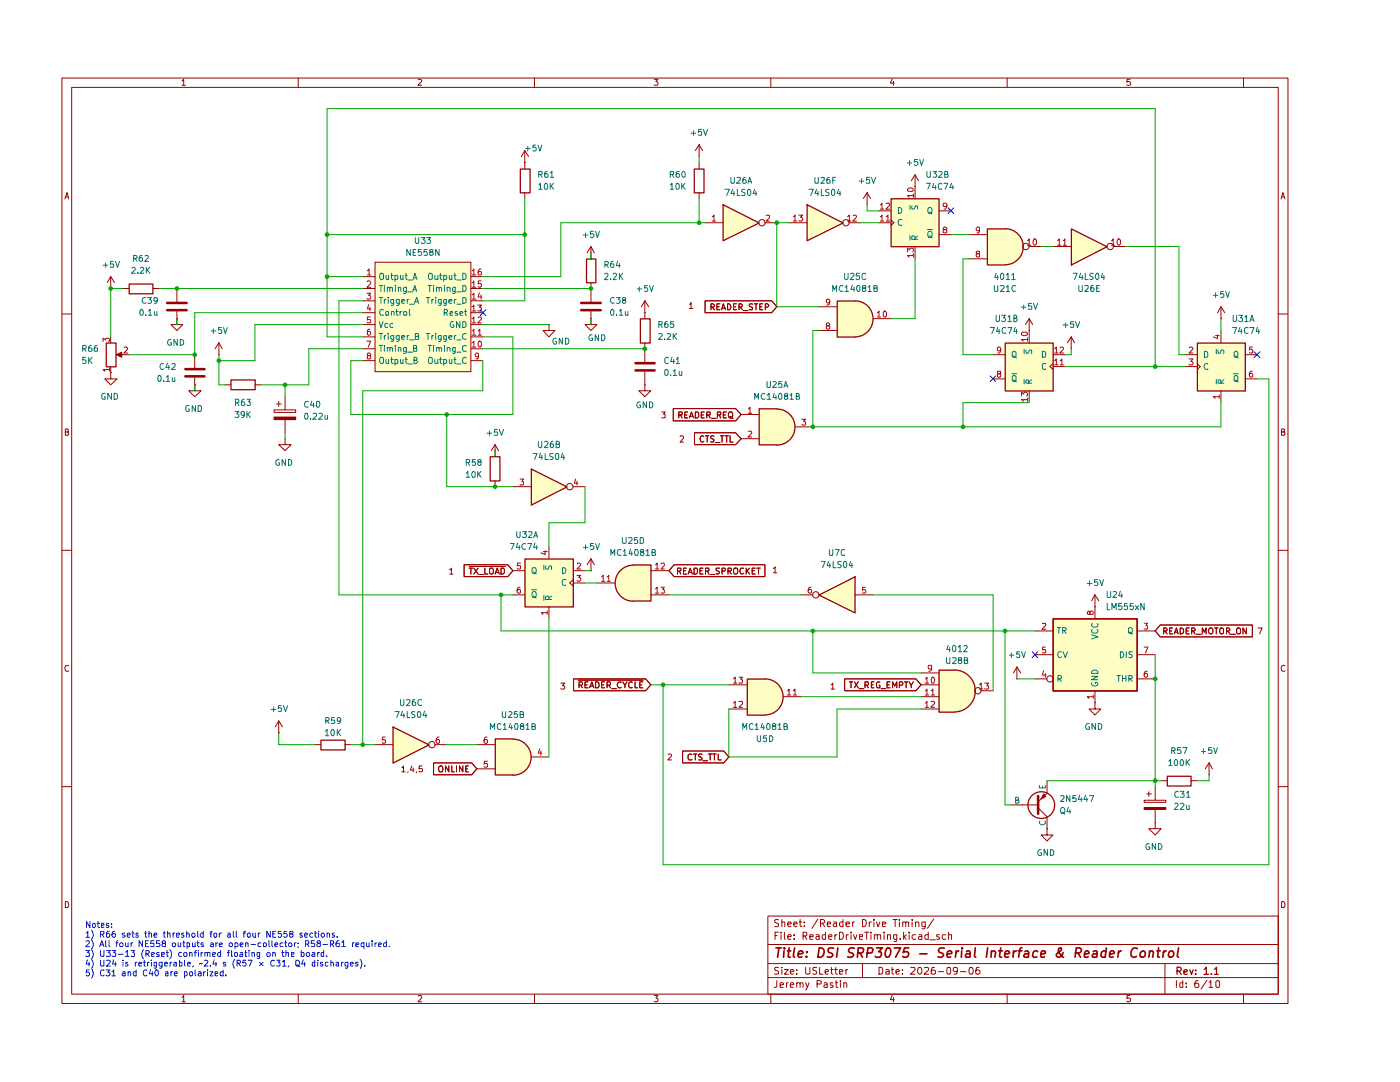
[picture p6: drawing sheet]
<svg xmlns="http://www.w3.org/2000/svg" width="279mm" height="216mm" viewBox="0 0 279 216" stroke-linecap="round" stroke-linejoin="round" font-family="sans-serif">
<g fill="none" stroke="#900" stroke-width=".2">
<path d="M12.4 15.6h244.6v184.6h-244.6zM14.3 17.4h240.8v181h-240.8zM36.3 16.2l.4-.4v1.2M36.3 17h.7M59.5 15.6v1.8M83.5 15.9l.4-.1 .3 .4-.8 .8h.8M106.7 15.6v1.8M130.6 15.8h.7l-.4 .5 .4 .2v.3l-.2 .2-.5-.1M153.8 15.6v1.8M178.1 15.7l-.4 .9h.8M178.3 16.3v.7M201 15.6v1.8"/>
<path d="M225.5 15.8h-.5l-.1 .6 .1-.1h.4l.2 .2v.3l-.1 .2-.6-.1M248.2 15.6v1.8M13 39.7l.4-1.3 .3 1.3M13 39.3h.6M255.7 39.7l.3-1.3 .5 1.3M255.8 39.3h.6M12.4 62.7h1.9M255.1 62.7h1.9M13 86.2l.6-.1v-.4l-.6-.1v1.3l.6-.1 .1-.4-.2-.2M255.8 86.2l.6-.1v-.4l-.6-.1v1.3h.4l.2-.1 .1-.4-.4-.2M12.4 109.8h1.9M255.1 109.8h1.9"/>
<path d="M13.7 132.8h-.2a.67 .67 0 0 0-.5 .5 .67 .67 0 0 0 .2 .6h.5M256.5 132.8h-.3a.67 .67 0 0 0-.5 .5 .67 .67 0 0 0 .2 .6h.6M12.4 157h1.9M255.1 157h1.9M13 179.9h.5l.1 .2 .1 .5-.2 .5h-.5zM255.8 179.9h.4l.2 .2 .1 .5-.3 .5h-.4zM36.3 199l.4-.4v1.3M36.3 199.9h.7M59.5 198.4v1.8M83.5 198.8l.4-.2 .2 .1 .1 .3-.8 .9h.8M106.7 198.4v1.8M130.6 198.6h.7l-.4 .5 .3 .1v.6h-.6"/>
<path d="M153.2 182.8h101.9v15.6h-101.9zM153.2 195.1h101.9M153.2 192.3h101.9M153.2 188.5h101.9M153.8 198.4v1.8M154.7 186.7h.4M155 195.7v1.1l-.1 .2h-.4M155.4 193h-.7l-.1 .3 .1 .3 .7 .3v.4h-.8M155.4 186h-.7v1.4M155.4 183.6h-.7a.57 .57 0 0 0 .1 .5 .57 .57 0 0 0 .6 .2l-.1 .5h-.7M155.7 196.6l.7-.2-.1-.2h-.6v.8h.6M155.9 186v.2"/>
<path d="M155.9 186.5v.9M156 193v.1M156 184.1l.5-.1 .1 .9M156 183.5v1.4M156 193.5v.9M156.5 193.5h.8l-.8 .9h.8M156.5 186v1.2l.2 .2M157 196.1v.9M157.2 186.9h.7l-.1-.4h-.5l-.1 .2 .1 .7h.5M157.2 184.4l.7-.1-.1-.3h-.5l-.1 .1 .1 .7h.5M157.3 196.1l-.3 .2M157.7 196.6l.7-.2-.2-.3-.4 .1-.1 .6 .1 .2h.5"/>
<path d="M157.7 194l.7-.2-.2-.3-.5 .1v.6l.3 .2 .3-.1M158.4 184.4l.7-.1-.1-.3h-.5l-.1 .1 .1 .7h.5M158.5 187.3v.1M158.5 186.5v.2M159 196.3l.1-.1a.36 .36 0 0 1 .6 .1v.7M159 194.3v.1M159 193.5v.1M159 196.1v.9M159.5 184h.5M159.7 196.3v-.1a.36 .36 0 0 1 .6 .1v.7M159.7 183.5v1.2l.3 .2M160.3 186.8l.6-.1v-.6l-.6-.1v1.4"/>
<path d="M160.5 184.7v.2M160.5 184v.1M160.6 186.8l.4 .6M160.8 193v1.1l.2 .3 .5-.1 .1-.2v-1.1M160.8 196.1l.3 .9M161.5 196.1a2.02 2.02 0 0 1-.7 1.4M161.6 186.9h.7l-.1-.4h-.6v.9h.6M162.9 186.5h.5l.1 .9M163 193h-.7v.6l.6 .2 .1 .3-.3 .3-.5-.1M163.1 196.3h.6l.2-.2-.1-.4h-.7v1.3M163.2 183.4l-1.2 1.8M163.5 186.9h-.5l-.2 .2 .2 .3h.5"/>
<path d="M163.6 193v1.4h.7M163.7 184.2l.7-.1 .2-.4-.3-.2h-.6v1.4M164.1 184.2l.5 .7M164.5 196.2l.4-.1 .2 .2v.7h-.6l-.1-.3 .7-.3M164.7 194l.7-.2-.2-.3-.5 .1v.6l.2 .2 .4-.1M164.8 186.5h-.5l-.2 .3v.4l.2 .2h.5M164.8 186v1.4M165.1 184.4l.7-.1-.1-.3h-.5l-.1 .1 .1 .7h.5M165.4 186.9h.6l-.1-.4h-.5v.2v.7h.5M165.8 193.5h.5M165.9 193v1.2l.4 .2M166.2 196.2l-.3-.1-.2 .2 .2 .3 .4 .2-.1 .2h-.5"/>
<path d="M166.4 184h.5l.1 .9M166.5 193.5h.6M166.6 186.5v.9M166.7 196.1h.5M166.8 193v1.2l.3 .2M166.9 195.7v1.1l.1 .2h.2M167 184.3h-.5l-.2 .3 .2 .3 .5-.1M167 186.5h-.2l-.2 .3M167.6 194l.6-.2-.1-.3h-.5v.8h.5M167.6 186h.3a.81 .81 0 0 1 .3 1.1l-.3 .3h-.3zM167.7 195.7h.1M167.7 196.1v.9"/>
<path d="M168.2 184h-.5l-.1 .2v.5a.45 .45 0 0 0 .6 .1M168.2 183.5v1.4M168.4 196.3l.2-.2 .3 .1 .1 .8M168.4 196.1v.9M168.8 184.4l.7-.1v-.3h-.6l-.1 .1 .1 .7h.6M168.8 193.5v.9M168.9 186.5v.9M169.2 193.5l-.4 .2M169.3 186.5h-.2l-.2 .3M169.8 186v.2M169.8 186.5v.9M170.2 184v.9"/>
<path d="M170.3 186.5l.4 .9 .3-.9M170.5 184h-.2l-.1 .2M171.5 186.9h.6v-.4h-.6v.9h.6M172.1 183.5h.4a.81 .81 0 0 1 .3 1.1l-.3 .3h-.4zM172.1 192.3v2.8M172.5 186h.9M173 186v1.4M173.5 184v.9M173.8 186v.2M173.8 186.5v.9M173.9 184h-.3l-.1 .2M174.4 183.5v.1"/>
<path d="M174.4 184v.9M174.5 186.6l.6-.1v.9M174.5 186.5v.9M174.9 184l.4 .9 .3-.9M175.1 186.7l.1-.2h.5l.1 .9M175.4 193h.5l.2 .2v1l-.3 .2h-.4zM176.1 184.4l.7-.1-.1-.3h-.6v.8h.6M176.4 186v.2M176.4 186.5v.9M176.8 193.5h.4l.3 .1v.8M177.1 186.6l.5-.1 .1 .9M177.1 186.5v.9"/>
<path d="M177.5 193.8l-.7 .2v.3l.2 .1 .5-.1M177.9 193.5h.5M178.1 198.6l-.4 .9h.8M178.1 193v1.2l.3 .2M178.2 183.5h.9M178.3 199v.9M178.6 183.5v1.4M178.8 194l.7-.2-.2-.3-.5 .1v.6l.3 .2 .3-.1M179 187.4h-.6v-.9h.6v1.1l-.2 .3h-.4M179.5 183.5v.1M179.5 184v.9M179.7 187.3v.1"/>
<path d="M180.1 194.3v.1M180.1 193.5v.1M180.2 184.1l.6-.1v.9M180.2 184v.9M180.3 186v1.4M180.4 186.9l.4 .5M180.8 184.1v-.1h.6v.9M180.8 186.5l-.5 .5M181.4 186v.2M181.4 186.5v.9M181.8 193.1l.7-.1 .1 .4-.1 .2-.8 .8h.9M182 183.5v.1"/>
<path d="M182 184v.9M182.7 186.5h-.5l-.2 .3v.4a.45 .45 0 0 0 .7 .2M182.7 184.1l.6-.1 .1 .9M182.7 184v.9M183.4 193a.69 .69 0 0 1 .6 .5 .69 .69 0 0 1-.3 .8l-.1 .1a.74 .74 0 0 1-.5-.6 .74 .74 0 0 1 .3-.8zM183.4 186.5h.5l.1 .9M184 186.9h-.5l-.2 .2 .2 .3h.5M184.5 193.1l.7-.1 .1 .4-.1 .2-.8 .8h.9M184.7 184.8l-.5 .1-.2-.2 .1-.7h.6v1.1l-.2 .2h-.5M185.2 186.5h-.5l-.1 .3 .1 .6h.5M185.2 186v1.4M185.6 187.5h1.1"/>
<path d="M186.3 183.4l-1.2 1.8M186.5 193h-.4a1.05 1.05 0 0 0-.1 1.3h.6l.1-.5-.4-.3h-.2l-.3 .3M187.3 193.9h1M187.4 186.5h-.5v.4l.5 .1 .1 .2-.2 .2h-.4M188.7 186.5h-.5l-.2 .3v.4l.3 .2h.4M189.1 193.1h.6v1.2l-.4 .1-.3-.3zM189.3 186.6l.6-.1v.9M189.3 186v1.4M191.1 193.6l-.3 .3h-.2l-.4-.3 .2-.6 .6 .1a.97 .97 0 0 1-.3 1.3h-.3M191.7 193.9h1.1M193.5 193a.69 .69 0 0 1 .8 .5 .69 .69 0 0 1-.3 .8l-.3 .1a.97 .97 0 0 1-.2-1.4zM195.4 193h-.4a1.05 1.05 0 0 0-.1 1.3h.6l.1-.5-.4-.3h-.2l-.3 .3"/>
<path d="M201 198.4v1.8M225.5 198.6h-.5l-.1 .6h.6v.6h-.6M232.5 192.3v6.1M234.8 195.7v1.3M236 195.7v1.3h-.5v-.7l.2-.2 .3 .1M236.7 196.9v.1M236.7 196.2v.1M239.1 195.7a.57 .57 0 0 0-.7 .6v.5l.2 .2 .6-.1 .1-.5-.3-.2h-.3l-.3 .2M240.9 195.6l-1.2 1.8M241.3 196l.3-.3v1.3M241.3 197h.8M242.7 195.7h.6l.1 .8-.2 .5h-.4l-.1-.2z"/>
<path d="M248.2 198.4v1.8"/>
</g>
<path d="M234.9 193.8l.8-.1a.45 .45 0 0 0-.2-.7h-.6v1.4M235.2 193.8l.6 .6M236.3 194l.6-.2v-.2l-.1-.1-.5 .2v.6l.2 .1 .4-.1M237.4 193.5l.4 .9 .3-.9M238.6 194.3v.1M238.6 193.6v.1M240.3 193.4l.4-.4v1.4M240.3 194.4h.9M241.8 194.3v.1M242.4 193.4l.4-.4v1.4M242.4 194.4h.7" fill="none" stroke="#900" stroke-width=".25"/>
<g fill="none" stroke="#900" stroke-width=".34">
<path d="M154.9 189.1h1.1M155.4 189.1l-.2 1.9M156.5 189.7l-.1 1.3M156.5 189.1v.2M157.1 189.7h.7M157.5 189.1l-.2 1.8 .4 .1M158.6 189.1l-.3 1.7 .3 .2M159.3 190.4l.9-.2 .1-.1-.3-.4-.6 .2-.1 .9 .2 .2 .5-.1M160.9 190.8v.2M161 189.9v.2M163.5 189.1h.4a.99 .99 0 0 1 .5 1.3 .99 .99 0 0 1-1.2 .6zM166.4 189.2a.79 .79 0 0 0-1.1 .3v.4l.7 .3 .2 .5a.79 .79 0 0 1-1.1 .2"/>
<path d="M167.2 189.1l-.2 1.9M170.5 189.2l-.7-.1-.5 .6 .2 .3 .7 .2 .1 .5-.4 .3-.7-.1M171.2 190.2l.9-.1 .3-.6-.1-.2-.3-.2h-.7l-.2 1.9M171.6 190.2l.5 .8M173.1 190.2l.9-.1 .2-.6v-.2l-.3-.2h-.7l-.2 1.9M174.9 189.1h1.2l-.8 .8 .5 .1 .1 .2-.1 .6-.3 .2h-.6l-.2-.2M177 189.2l.5-.1a1.14 1.14 0 0 1-.5 1.9 1.11 1.11 0 0 1 0-1.8zM178.5 189.1h1.2l-1 1.9M181.4 189.1h-.9l-.2 1 .3-.2 .6 .1 .2 .2-.1 .5a.72 .72 0 0 1-1 .2l-.1-.1M183.6 190.3h1.4M188.5 189.2l-.8-.1-.4 .6 .1 .3 .7 .2 .2 .5a.79 .79 0 0 1-1.1 .2M189.1 190.4l.8-.2 .1-.1-.3-.4-.6 .2-.1 .9 .2 .2 .5-.1"/>
<path d="M190.8 189.7l-.1 1.3M191.3 189.7l-.5 .5M191.9 189.7v1.3M192 189.1v.2M192.9 189.9l.1-.2h.4l.1 .2v1.1M193.6 190.2l-.6 .1-.3 .3v.3l.2 .1 .6-.1M194.6 189.1l-.1 1.7 .2 .2M197.1 189.1l-.3 1.9M197.9 190l.3-.3 .4 .2-.1 1.1M197.9 189.7l-.1 1.3M199.3 189.7h.8M199.7 189.1l-.2 1.7 .1 .1 .3 .1"/>
<path d="M200.5 190.4l.9-.2 .1-.1-.3-.4h-.4l-.1 .2-.2 .9 .2 .2 .5-.1M202.3 189.7l-.1 1.3M202.9 189.7l-.5 .2-.1 .3M203.2 189.7h.8M204 189.1l-.4 .1-.1 .2-.2 1.6M204.6 189.9l.1-.2h.4l.1 .2v1.1M205.3 190.2l-.7 .1-.3 .5 .3 .2 .6-.1M207.1 189.9l-.2-.2h-.4a.99 .99 0 0 0-.3 1.2h.7M207.7 190.4l.9-.2v-.3l-.2-.2h-.4l-.1 .2-.2 .9 .2 .2 .5-.1M212.2 190.1l-.2 .4-.6 .5-.4-.1-.2-.2a1.54 1.54 0 0 1 .9-1l.1-.5-.2-.1-.4 .3a1.89 1.89 0 0 0 1 1.6h.1M214.6 190.2l1-.1 .2-.4-.1-.4-.2-.2h-.7l-.3 1.9M215.1 190.2l.5 .8"/>
<path d="M216.4 190.4l.9-.2-.2-.5h-.4a1.19 1.19 0 0 0-.3 1.2h.8M218.2 189.9l.2-.2h.4l.1 .2v1.1M218.9 190.2l-.8 .2-.1 .2v.3l.2 .1 .7-.1M220.7 189.9l-.1-.2a.67 .67 0 0 0-.8 .5l-.1 .5 .2 .2h.7M220.8 189.1l-.2 1.9M221.5 190.4l.8-.2 .1-.1-.2-.4-.6 .2-.2 .9 .3 .2 .5-.1M223.3 189.7l-.2 1.3M223.8 189.7l-.6 .5M227 189.3l-.1-.1a.81 .81 0 0 0-1.2 .8v.6a.68 .68 0 0 0 1.1 .2M227.7 190l.3-.3h.3l.2 .3 .1 .2-.2 .6-.3 .2-.5-.2-.1-.1zM229.4 190l.3-.3 .4 .2-.1 1.1M229.4 189.7l-.1 1.3"/>
<path d="M230.9 189.7h.7M231.2 189.1l-.1 1.8 .3 .1M232.2 189.7l-.1 1.3M232.7 189.7l-.5 .5M233.4 189.9l.5-.2 .4 .5-.1 .5-.4 .3-.5-.1-.1-.2zM235.2 189.1l-.3 1.7 .3 .2"/>
</g>
<g fill="#fffec5">
<path d="M102.4 147.4a3.6 3.6 0 0 1 3.6 3.6 3.6 3.6 0 0 1-3.6 3.6z"/>
<path d="M98.8 147.4h3.6v7.2h-3.6z"/>
<path d="M78.4 145l7.2 3.6-7.2 3.6z"/>
<path d="M163.4 118.7l7.2-3.6v7.2z"/>
<path d="M123.8 113.8a3.6 3.6 0 0 1 2.5-1.1v7.2a3.6 3.6 0 0 1-3.3-2.2 3.6 3.6 0 0 1 .8-3.9z"/>
<path d="M126.3 112.7h3.6v7.2h-3.6z"/>
<path d="M104.7 111.5h9.7v9.6h-9.7z"/>
<path d="M106 93.6l7.1 3.5-7.1 3.7z"/>
<path d="M200.6 68.4h9.5v9.6h-9.5z"/>
<path d="M238.9 68.4h9.6v9.6h-9.6z"/>
<path d="M200.6 45.6a3.6 3.6 0 0 1 3.6 3.6 3.6 3.6 0 0 1-3.6 3.6z"/>
<path d="M197 45.6h3.6v7.2h-3.6z"/>
<path d="M213.8 45.6l7.1 3.6-7.1 3.6z"/>
<path d="M144.3 40.8l7.2 3.6-7.2 3.6z"/>
<path d="M161 40.8l7.2 3.6-7.2 3.6z"/>
<path d="M170.6 60a3.6 3.6 0 0 1 3.6 3.6 3.6 3.6 0 0 1-3.6 3.6z"/>
<path d="M167 60h3.6v7.2h-3.6z"/>
<path d="M74.8 52.3h19.2v21.9h-19.2z"/>
<path d="M177.8 39.6h9.6v9.6h-9.6z"/>
<path d="M155 81.6a3.6 3.6 0 0 1 3.6 3.6 3.6 3.6 0 0 1-3.6 3.6z"/>
<path d="M151.5 81.5h3.5v7.2h-3.5z"/>
<path d="M152.7 135.4a3.6 3.6 0 0 1 3.5 3.6 3.6 3.6 0 0 1-3.5 3.6z"/>
<path d="M149.1 135.5h3.6v7.2h-3.6z"/>
<path d="M210.1 123.4h16.8v14.4h-16.8z"/>
<path d="M190.4 133.6a4.2 4.2 0 0 1 4.2 4.2 4.2 4.2 0 0 1-4.2 4.2z"/>
<path d="M187.4 133.7h3v8.4h-3z"/>
</g>
<path d="M54.7 81.8h4.3v.5h-4.3zM55.2 80.6h.9M55.6 80.1v1M98.8 91.1h.1M98.8 88.7l-.8 1.2M98.8 88.7l.7 1.2M98.8 88.7v2.4" fill="none" stroke="#900" stroke-width=".2"/>
<path d="M54.7 83.2h4.3v.5h-4.3z" fill="#900"/>
<g fill="none" stroke="#900" stroke-width=".2">
<path d="M139.5 31.2h.1M139.5 28.9v2.3M139.5 32.4v1.3M139.5 38.4v1.2M139.5 28.9l.7 1.2M139.5 28.9l-.7 1.2M173.1 38.4l.6 1.2M173.1 38.4l-.8 1.2M173.1 38.4v2.4M182.6 37.3h.1M182.6 34.9l.7 1.2M182.6 34.9l-.7 1.2"/>
<path d="M182.6 34.9v4.7M22.1 57.6h.1M22.1 55.2l-.7 1.2M22.1 55.2l.8 1.2M22.1 55.2v2.4M24.6 57.6h1.1M30.5 57.6h1.2M35.3 57.6v2.7M72.4 57.6h2.4M72.4 55.2h2.4M74.8 52.3h19.2v21.9h-19.2zM94 57.6h2.3"/>
<path d="M94 55.2h2.3M140.7 44.4h3.6M152.7 44.4h2.3M157.5 44.4h3.5M169.4 44.4h2.4M173.1 40.8h.1M175.4 44.4h2.4M175.4 42.1h2.4M177.8 43.9l.6 .5-.6 .6M182.6 49.2v2.4M187.4 46.8h2.4M187.4 42.1h2.4"/>
<path d="M193.4 51.6h3.6M193.4 46.8h3.6M205.4 49.2h2.4M210.1 49.2h3.7M222.2 49.2h2.3M35.3 62.1v2.7h-1.2l1.2 1.2 1.2-1.2h-1.2v-1.2M35.3 63.6h.1M38.9 70.8v2.6M38.9 75.4v2.6M43.7 70.8h.1M43.7 68.4l-.8 1.2M43.7 68.4l.7 1.2"/>
<path d="M43.7 68.4v2.4M44.9 76.8h1.2M50.9 76.8h1.2M56.9 79.2v2.6M72.4 60h2.4M72.4 62.4h2.4M72.4 64.8h2.4M72.4 67.2h2.4M72.4 69.6h2.4M72.4 72h2.4M94 60h2.3M94 62.4h2.3"/>
<path d="M94 64.8h2.3M94 67.2h2.3M94 69.6h2.3M94 72h2.3M128.7 62.4h.1M128.7 76.8v1.2h1.2l-1.2 1.2-1.2-1.2h1.2M128.7 76.8h.1M128.7 60l-.7 1.2M128.7 60l.8 1.2M128.7 60v3.6M128.7 68.4v3.8M128.7 74.2v2.6"/>
<path d="M140.7 60h13.3l1 1.2-1 1.2h-13.3zM141.9 61.3h.4l.3-.3-.3-.4h-.4v1.2M142.2 61.3l.4 .5M143.1 61.2h.4M143.7 60.6h-.6v1.2h.6M144 61.8l.4-1.2 .4 1.2M144.1 61.5h.6M145.2 60.6a.66 .66 0 0 1 .7 .5 .66 .66 0 0 1-.3 .7h-.4zM146.4 61.2h.4M147 60.6h-.6v1.2h.6M147.5 61.3h.4l.3-.3-.3-.4h-.4v1.2M147.7 61.3l.5 .5"/>
<path d="M148.3 62h1M150.2 60.7l-.4-.1-.3 .3 .1 .2 .5 .2v.5h-.6M150.5 60.6h.7M150.9 60.6v1.2M151.6 61.2h.5M152.2 60.6h-.6v1.2h.6M152.7 61.3h.5l.2-.4-.2-.3h-.5v1.2M163.4 61.2h3.6M163.4 66h3.6M174.2 63.6h3.6M198.2 70.8h2.4M198.2 75.6h2.4"/>
<path d="M205.4 66h.1M205.4 63.6v4.8M205.4 78v2.3M205.4 63.6l-.8 1.2M205.4 63.6l.7 1.2M210.1 70.8h2.4M210.1 73.1h2.4M210.1 72.6l-.6 .5 .6 .6M213.8 69.6h.1M213.8 67.2l-.8 1.2M213.8 67.2l.7 1.2M213.8 67.2v2.4"/>
<path d="M236.5 70.8h2.4M236.5 73.1h2.4M238.9 72.6l.6 .5-.6 .6M243.7 63.6h.1M243.7 61.2v2.4M243.7 66v2.4M243.7 78v2.3M243.7 61.2l.7 1.2M243.7 61.2l-.7 1.2M248.5 70.8h2.4M248.5 75.6h2.4M54.7 83.2h4.3v.5h-4.3z"/>
<path d="M56.9 87.5v1.2h1.2l-1.2 1.2-1.3-1.2h1.3M56.9 87.5h.1M56.9 83.7v2.7M98.8 89.9v1.2M98.8 95.9v1.2M102.4 97.1h3.6M114.4 97.1h2.4M134.4 81.5h12.4l1.1 1.2-1.1 1.3h-12.4zM135.5 82.8h.6v-.5l-.6-.1v1.2M135.8 82.8l.3 .6M136.6 82.8h.5M137.2 82.2h-.6v1.2h.6"/>
<path d="M137.6 83.4l.4-1.2 .4 1.2M137.7 83.1h.6M138.6 86.4h8.2l1.1 1.1-1.1 1.2h-8.2zM138.8 82.2h.5l.1 .3v.6l-.3 .3h-.3zM140 82.8h.4M140.5 87.1l-.3-.2a.6 .6 0 0 0-.5 .7 .6 .6 0 0 0 .7 .5h.1M140.5 82.2h-.5v1.2h.5M140.8 86.9h.7M141.1 82.8h.5l.1-.5-.6-.1v1.2M141.1 86.9v1.3M141.4 82.8l.3 .6M142 83.5h.9"/>
<path d="M142.5 87h-.6v.5l.5 .1 .1 .4-.3 .2-.4-.1M142.7 88.3h1M143.2 82.8h.6v-.5l-.6-.1v1.2M143.5 82.8l.3 .6M143.8 86.9h.6M144.1 86.9v1.3M144.4 82.8h.4M144.7 86.9h.7M144.9 82.2h-.5v1.2h.5M145 86.9v1.3M145.5 82.2h.5a.86 .86 0 0 1 0 1.2 .46 .46 0 0 1-.6-.4zM145.6 83.1h.3l.2 .4h.2"/>
<path d="M145.7 86.9v1.3h.6M92.6 112.7h8.7l1.1 1.2-1.1 1.2h-8.7zM93.6 113.4h.7M93.6 113h7.2M94 113.4v1.2M94.6 113.4l.8 1.2M95.4 113.4l-.8 1.2M95.6 114.6h.9M96.8 113.4v1.2h.6M97.7 113.5l.2-.1h.4a.86 .86 0 0 1-.1 1.2l-.5-.2zM98.8 114.6l.4-1.2 .4 1.2M98.9 114.2h.6"/>
<path d="M100 113.4h.5l.2 .2v.6l-.4 .4h-.3zM102.4 113.9h2.3M102.4 118.7h2.3M109.6 109.1v2.4M114.4 113.9h2.4M114.4 116.3h2.4M114.4 115.7l-.7 .6 .7 .6M117.9 113.9h.1M117.9 111.5l.7 1.2M117.9 111.5l-.7 1.2M117.9 111.5v2.4M119.1 116.3h3.7"/>
<path d="M129.9 113.9h3.6M129.9 118.7h3.6M134.5 112.7h18.2v2.4h-18.2l-1-1.2zM135.2 114l.7-.1v-.4l-.7-.1v1.2M135.5 114l.4 .6M136.4 113.9h.4M137 113.4h-.6v1.2h.6M137.3 114.6l.4-1.2 .5 1.2M137.5 114.2h.5M138.5 113.4h.5l.2 .2v.6l-.3 .4h-.4zM139.7 113.9h.4M140.3 113.4h-.6v1.2h.6"/>
<path d="M140.8 114l.7-.1v-.4l-.7-.1v1.2M141.1 114l.4 .6M141.7 114.6h1M143.6 113.4l-.7 .1v.3l.7 .4-.3 .4-.4-.1M144.1 114l.6-.1 .1-.4-.2-.1h-.5v1.2M145.3 114l.6-.1v-.5h-.6v1.2M145.5 114l.5 .6M146.6 113.4h.5a.77 .77 0 0 1-.2 1.2l-.3-.1a.87 .87 0 0 1 0-1.1zM148.4 113.5l-.5-.1a.67 .67 0 0 0-.2 .6 .67 .67 0 0 0 .5 .6l.2-.2M148.9 113.4v1.2M149.1 113.9l.5 .7M149.6 113.4l-.7 .6"/>
<path d="M150.1 113.9h.4M150.7 113.4h-.6v1.2h.6M151 113.4h.7M151.4 113.4v1.2M159.8 118.7h2.4M170.6 118.7h3.6M109.6 121.1v2.3M114.5 135.5h14.4l1 1.1-1 1.2h-14.4zM115.4 135.7h13M115.6 136.7h.5l.1-.1v-.4l-.1-.1h-.5v1.1M115.9 136.7l.3 .5M116.8 136.6h.4"/>
<path d="M117.3 136.1h-.5v1.1h.5M117.7 137.2l.4-1.1 .4 1.1M117.8 136.9h.6M118.9 136.1h.3l.3 .3v.6l-.1 .2h-.5zM120.1 136.6h.4M120.6 136.1h-.5v1.1h.5M121.2 136.7h.5l.1-.1v-.4l-.1-.1h-.5v1.1M121.5 136.7l.3 .5M122.1 137.4h.9M123.9 136.2l-.2-.1a.67 .67 0 0 0-.5 .5 .67 .67 0 0 0 .2 .6h.5M124.3 136.1l.4 .6 .4-.6M124.7 136.7v.5"/>
<path d="M126.2 136.2l-.4-.1-.3 .3v.6l.1 .2h.6M126.7 136.1v1.1h.6M127.7 136.6h.4M128.3 136.1h-.6v1.1h.6M168.6 135.5h14.2l1 1.1-1 1.2h-14.2zM169.5 136.1h.7M169.8 136.1v1.1M170.5 136.1l.8 1.1M171.3 136.1l-.8 1.1M171.4 137.4h1M172.6 136.7h.5l.2-.1v-.4l-.2-.1h-.5v1.1M173 136.7l.3 .5"/>
<path d="M173.9 136.6h.3M174.4 136.1h-.5v1.1h.5M175.6 136.1h-.3l-.4 .3v.6l.2 .2h.5v-.5h-.2M175.8 137.4h1M177 136.6h.5M177.6 136.1h-.6v1.1h.6M178.1 137.2v-1.1l.5 .8 .4-.8v1.1M179.5 136.7h.5l.2-.1v-.4l-.2-.1h-.5v1.1M180.5 136.1h.7M180.8 136.1v1.1M181.4 136.1l.5 .6 .4-.6M181.9 136.7v.5"/>
<path d="M55.6 146.2h.1M55.6 143.8l-.7 1.2M55.6 143.8l.8 1.2M55.6 143.8v2.4M62.8 148.6h1.2M68.8 148.6h1.2M74.8 148.6h3.6M86.5 152.2h7.6l1.1 1.2-1.1 1.2h-7.6zM86.8 148.6h2.4M87.6 153l.5-.2a.86 .86 0 0 1 .1 1.2h-.5l-.2-.3zM89.6 152.8v1.2l-.7-1.2v1.2M90.2 152.8v1.2h.5"/>
<path d="M91.1 152.8v1.2M92.4 152.8v1.2l-.7-1.2v1.2M93 153.4h.3M93.5 152.8h-.5v1.2h.5M95.2 148.6h3.6M95.2 153.4h3.6M106 151h3.6"/>
<circle cx="152.1" cy="44.4" r=".64"/>
<circle cx="168.8" cy="44.4" r=".64"/>
<circle cx="204.7" cy="49.2" r=".64"/>
<circle cx="221.6" cy="49.2" r=".64"/>
<circle cx="113.7" cy="97.1" r=".64"/>
<circle cx="162.8" cy="118.7" r=".64"/>
<circle cx="86.2" cy="148.6" r=".64"/>
</g>
<g fill="none" stroke="#900" stroke-width=".25">
<path d="M138.6 33.7h1.9v4.8h-1.9zM177.8 39.7h9.6v9.5h-9.6zM25.8 56.7h4.7v1.9h-4.7zM144.3 40.8l7.2 3.7-7.2 3.5zM161.1 40.8l7.2 3.7-7.2 3.5zM200.6 52.8a3.6 3.6 0 0 0 3.6-3.6 3.6 3.6 0 0 0-3.6-3.6l-3.5 .1v7.2h3.5M213.8 45.7l7.1 3.5-7.1 3.7zM21.2 68.4h2v4.8h-2zM46.1 75.8h4.8v2h-4.8zM127.8 63.6h1.9v4.8h-1.9zM170.6 60.1h-3.5v7.2h3.5M170.7 60a3.6 3.6 0 0 1 3.5 3.6 3.6 3.6 0 0 1-3.5 3.6"/>
<path d="M200.6 68.4h9.6v9.6h-9.6zM239 68.4h9.5v9.6h-9.5zM97.8 91.1h2v4.9h-2zM106 93.6l7.2 3.6-7.2 3.6zM104.8 111.5h9.6v9.6h-9.6zM126.3 112.8a3.6 3.6 0 0 0-3.5 3.6 3.6 3.6 0 0 0 3.5 3.6M126.4 112.7h3.5v7.2h-3.5M163.4 118.7l7.2-3.6v7.2zM64 147.7h4.9v1.9h-4.9zM78.4 145.1l7.2 3.5-7.2 3.7zM102.4 147.4h-3.6v7.2h3.6M102.4 147.5a3.6 3.6 0 0 1 3.6 3.6 3.6 3.6 0 0 1-3.6 3.6"/>
</g>
<g fill="none" stroke="#be0000" stroke-width=".2">
<path d="M181.2 37.7a.66 .66 0 0 1 1.1 .2l-.3 .3h-.6l-.3-.3zM182.3 39h-1.2l.3 .4M182.3 38.7v.7M73.2 58.5h.8l-.4 .4 .3 .1v.6h-.7M73.3 54l.4-.3v1.2M73.3 56.2l.4-.2 .3 .5-.8 .8h.8M73.3 54.9h.7M94.2 54h.2l.2-.3v1.2M94.2 56.5l.4-.5v1.3M94.2 58.8l.4-.3v1.2M94.2 54.9h.8M94.2 57.3h.8"/>
<path d="M94.2 59.7h.8M95.7 58.4l-.3 .9h.8M96 53.7h-.2a.93 .93 0 0 0-.3 1.2h.5l.1-.5-.1-.2h-.5l-.1 .2M96 56h-.5l-.1 .6h.6v.6l-.4 .1-.2-.2M96 58.8v.9M142.2 43.3l.3-.4v1.2M142.2 44.1h.6M152.9 43h.7v.4l-.7 .7h.7M158.3 43.3l.4-.4v1.2M158.3 44.1h.7M159.4 42.9h.8l-.4 .4 .4 .3-.1 .4h-.7M169.2 43.3l.3-.4v1.2"/>
<path d="M169.2 44.1h.6M170.3 43l.4-.1 .2 .4-.7 .8h.7M175.7 40.9l.3-.3v1.1M175.7 43.3l.3-.4v1.2M175.7 44.1h.7M175.7 41.7h.7M176.9 40.6h.6v.3l-.7 .8h.7M176.9 43.3l.3-.4v1.2M176.9 44.1h.6M181.1 50.3v-.8l.4 .4 .2-.4h.5v.8M182.3 51h-1.2l.3 .3M182.3 50.6v.7"/>
<path d="M188.5 45.8l-.3-.3 .3-.2h.2l.3 .3-.8 .5 .2 .4h.4l.2-.2v-.2l-.3-.3M189 41.1l-.2 .1h-.4l-.2-.1v-.4l.2-.1h.4l.2 .1-.2 .9-.4 .1M195.1 50.6l-.3-.3 .2-.2h.4l.1 .4-.7 .3v.3l.3 .2 .4-.1v-.5l-.2-.1M195.5 45.8v.2l-.4 .1-.3-.3v-.3l.3-.2 .4 .2v.7l-.2 .3h-.3M205.1 48l.3-.3v1.2M205.1 48.9h.6M206.3 47.7h.3l.2 .2v.8l-.2 .2a.71 .71 0 0 1-.3-1.2zM211.1 48l.3-.3v1.2M211.1 48.9h.6M212.2 48l.3-.3v1.2M212.2 48.9h.6M221.8 48l.4-.3v1.2"/>
<path d="M221.8 48.9h.7M223.1 47.7h.2l.3 .2v.8l-.3 .2a.71 .71 0 0 1-.2-1.2zM73.2 68.1h.8l-.5 1.2M73.5 70.9h-.2l.2-.5h.2l.3 .3-.2 .2h-.3l-.2 .2 .1 .5h.4l.2-.1v-.3l-.3-.3M73.6 60.8l-.3 .8h.7M73.8 65.7h-.3l-.2 .3v.7l.4 .2 .3-.3v-.2l-.3-.3-.4 .1v.2M73.8 61.3v.8M73.9 63.2h-.6v.6h.5l.2 .1v.4l-.2 .1-.5-.1M94.2 61.2l.4-.3v1.2M94.2 63.6h.2l.2-.4v1.2M94.2 66l.4-.3v1.2M94.2 68.4l.4-.3v1.2"/>
<path d="M94.2 62.1h.8M94.2 64.4h.8M94.2 66.9h.8M94.2 69.3h.8M95.3 60.9h.8l-.4 .4 .3 .1 .1 .1-.1 .6-.7-.1M95.4 63.4l.4-.2 .3 .4-.8 .8h.8M95.4 66l.4-.3v1.2M95.4 66.9h.7M95.5 68.2l.3-.1a.78 .78 0 0 1 0 1.2l-.3-.1zM95.5 70.9v.2l-.4 .1-.3-.3v-.2l.3-.3 .4 .2v.8l-.2 .2h-.3M165.1 65l-.2-.4 .5-.2 .2 .4-.2 .2-.5 .1v.4l.2 .2h.3l.2-.3v-.2l-.2-.2M165.6 60.2l-.2 .2-.5-.1v-.5l.5-.1a.73 .73 0 0 1-.1 1.2h-.3"/>
<path d="M175.1 62.4h.2l.1-.3v1.1M175.1 63.2h.7M176.5 62.1a.71 .71 0 0 1 .3 1.1h-.4l-.1-.1v-.8zM199.2 74.6l-.2-.4 .6-.1v.4l-.6 .2v.4l.2 .2h.3l.2-.3-.1-.4h-.1M199.7 69.8l-.1 .1-.4 .1-.2-.2v-.5h.5l.2 .2-.1 .9h-.5M203.9 66.5l.1-.2h.8l.3 .2a.69 .69 0 0 1-1.2 .2zM203.9 79v-.8l.4 .5 .1-.4 .4-.1 .3 .3v.3l-.2 .2M205.1 67.7h-1.2l.3 .4M205.1 79.8h-1.2l.3 .3M205.1 67.4v.7M205.1 79.4v.7M210.5 69.6l.3-.3v1.1"/>
<path d="M210.5 72l.3-.4v1.2M210.5 70.4h.7M210.5 72.8h.7M211.6 69.3h.4l.3 .3-.8 .8h.8M211.6 72l.3-.4v1.2M211.6 72.8h.7M237.3 69.3h.5l.3 .2-.8 .9h.8M237.3 71.6h.8l-.4 .5 .4 .2v.3l-.2 .2-.6-.1M242.6 67h.7M243 66.8v.8l-.9-.4M243.3 79.2h-1.2l.4 .3M243.3 78.8v.7"/>
<path d="M249.9 69.3h-.5l-.1 .5 .2-.1 .4 .1v.6h-.6M249.9 74.1h-.3l-.2 .2v.9h.5l.1-.4a.35 .35 0 0 0-.3-.3 .35 .35 0 0 0-.4 .3M103.8 95.6h.7l-.4 .5 .4 .1v.5h-.7M114.9 95.6l-.3 .8h.7M115.1 96v.8M103.8 117.2h-.3a.73 .73 0 0 0 0 1.2l.4-.1v-.5l-.4-.2-.3 .3M103.9 112.3h-.6l-.1 .6h.6l.1 .6h-.7M108.5 110.1h.7M108.8 109.9v.8l-.9-.4M115.1 114.8h.8l-.4 .4 .3 .1 .1 .4-.2 .3h-.4l-.2-.2M115.2 112.5l.5-.2 .2 .4-.8 .8h.8M120.1 115.1l.3-.3v1.2"/>
<path d="M120.1 116h.6M121.2 115.1l.3-.3v1.2M121.2 116h.6M130.8 112.7l.3-.4v1.2M130.8 117.5l.3-.3v1.2M130.8 113.5h.7M130.8 118.4h.7M131.9 112.5l.2-.2h.3l.2 .2v.4l-.7 .6h.7M131.9 117.2h.7l-.4 .4 .4 .2v.5h-.7M161.9 117.2h-.3a.73 .73 0 0 0-.1 1.2l.5-.1v-.5l-.5-.2-.2 .3M172.7 117.2h-.6v.6l.4-.2 .3 .3-.1 .4h-.6M109.2 122.3h-1.2l.4 .3"/>
<path d="M109.2 121.9v.7M76.9 147.1h-.5l-.1 .6h.6v.5l-.4 .1-.2-.1M87.6 147.1a.72 .72 0 0 0-.6 .5 .72 .72 0 0 0 .3 .7l.4-.1v-.5l-.4-.1-.3 .2M97.2 147.1a.72 .72 0 0 0-.6 .5 .72 .72 0 0 0 .3 .7l.4-.1v-.5l-.4-.1-.3 .2M97.3 151.9h-.6l-.1 .6 .2-.2h.3l.2 .2v.5h-.7M107.7 149.4l-.3 .9h.7M107.9 149.9v.8"/>
</g>
<g fill="none" stroke="#007270" stroke-width=".2">
<path d="M75.7 57h.7M75.7 59.3h.7M76 54.5l.5 .2v.9l-.5 .2a.86 .86 0 0 1 0-1.3zM76 57v1.2M76 59.3v1.2M76.7 57v.1M76.7 57.3v.9M76.7 59.8v.7M77 54.9v.7l.2 .2 .4-.2M77 59.8l-.3 .1M77.3 57.5l.2-.2 .3 .2v.7M77.3 57.3v.9"/>
<path d="M77.5 59.3v.1M77.5 59.8v.7M77.6 54.9v.9M77.8 57.5l.2-.2 .3 .1v.8M78 54.9h.5M78.1 54.5v1.1l.4 .2M78.8 55a.36 .36 0 0 1 .6 .2l-.1 .5h-.5M78.8 54.9v1.2M78.9 57v.1M78.9 57.3v.9M79.5 57.5l.2-.2 .3 .2v.7M79.5 57.3v.9"/>
<path d="M79.9 54.9v.7l.2 .2 .3-.2M80.4 54.9v.9M80.9 54.9h.4M81 54.5v1.1l.3 .2M81.1 57.3v1l-.2 .3-.4-.1M81.1 57.4l-.3-.1-.3 .2v.6h.6M81.3 59.8v.7M81.4 58.2h.9M81.4 55.9h.9M81.6 59.8h-.2l-.1 .1M82.4 58.2l.4-1.2 .3 1.2M82.5 55.8l.3-1.3 .4 1.3"/>
<path d="M82.5 57.8h.6M82.5 55.5h.6M85.1 59.3h.7M85.4 57h.7M85.4 59.3v1.2M85.8 54.5l.5 .2v.9l-.5 .2a.86 .86 0 0 1 0-1.3zM85.8 57v1.2M86.2 59.8v.7M86.5 57v.1M86.5 59.8h-.2l-.1 .1M86.5 57.3v.9M86.8 54.9v.7l.2 .2 .4-.2"/>
<path d="M86.9 59.3v.1M86.9 59.8v.7M87.1 57.5l.2-.2 .3 .2v.7M87.1 57.3v.9M87.4 54.9v.9M87.6 57.5l.2-.2 .3 .2v.7M87.7 54.9h.5M87.9 54.5v1.1l.3 .2M88.6 55a.36 .36 0 0 1 .6 .2l-.1 .5h-.5M88.6 54.9v1.2M88.7 57v.1M88.7 57.3v.9"/>
<path d="M89.2 57.5l.2-.2 .4 .2v.7M89.2 57.3v.9M89.7 54.9v.7l.1 .2 .4-.2M90.2 54.9v.9M90.6 54.9h.4M90.7 59.8v.7M90.8 54.5v1.1l.2 .2M90.8 57.3v1.1l-.1 .2-.4-.1M90.8 57.4l-.3-.1-.2 .2v.6h.5M91 59.8l-.3 .1M91.2 55.9h.8M91.2 58.2h.8"/>
<path d="M92.4 54.5a.64 .64 0 0 1 .7 .7 .64 .64 0 0 1-.7 .6zM92.4 57h.4a.66 .66 0 0 1 .2 .7 .66 .66 0 0 1-.6 .5zM92.4 59.3l.6 .2v.4v.5l-.4 .1h-.2zM179.3 41.4a.6 .6 0 0 1 .7 .6 .6 .6 0 0 1-.7 .6zM180 43.9l-.3-.1a.67 .67 0 0 0-.5 .5 .67 .67 0 0 0 .3 .7l.5-.1M181.6 41v.8M181.6 47v.9M182 41.1v.6h.5l.1-.6h.4h.1v.6M182.6 47.7l-.1-.5-.5-.1-.1 .6h1.2M183.1 47.1l-.5 .4M185.1 45.8h1M185.2 41.6l.2-.2a.46 .46 0 0 1 .6 .4v.4a.46 .46 0 0 1-.6 .4 .82 .82 0 0 1-.2-1z"/>
<path d="M185.2 46.3l.2-.2a.46 .46 0 0 1 .6 .5v.4a.46 .46 0 0 1-.6 .4 .9 .9 0 0 1-.2-1.1zM185.4 42.3h.3l.3 .4M185.4 47.1l.6 .4M75.7 64.2l.3 1.2 .5-1.2M75.7 66.5h.7M75.7 68.9h.7M76 71.3l.5 .2v.9l-.5 .2a.86 .86 0 0 1 0-1.3zM76 66.5v1.2M76 68.9v1.2M76.5 61.9l-.2-.2a.67 .67 0 0 0-.5 .5 .67 .67 0 0 0 .2 .7l.5-.1M76.7 68.9v.2M76.7 67v.7"/>
<path d="M76.7 69.3v.8M77 62.2h.6l-.1 .7h-.5zM77 67l-.3 .1M77 71.7v.7l.2 .2 .4-.2M77.3 69.4l.3-.1 .2 .2v.6M77.3 69.3v.8M77.4 64.6l-.4-.1-.2 .3 .1 .5h.5M77.5 66.5v.1M77.5 67v.7M77.6 71.7v.9M77.8 69.5l.2-.2 .3 .1v.7M78 71.7h.5"/>
<path d="M78.1 62.2l.4-.1 .2 .2v.6M78.1 71.3v1.1l.4 .2M78.1 62.1v.8M78.4 64.6l-.3-.1-.3 .3v.3l.3 .3 .3-.1M78.6 60.4h-.5l-.1-.5 .1-.1h.5v.9l-.3 .3-.2-.1M78.6 67.6h-.5l-.1-.5 .1-.1h.5v.9l-.3 .3-.2-.1M78.8 71.8l.4-.1 .2 .3-.1 .5h-.5M78.8 71.7v1.2M78.9 68.9v.2M78.9 69.3v.8M79 62.1h.5M79.2 61.7v1v.2h.3"/>
<path d="M79.5 69.4l.3-.1 .2 .2v.6M79.5 69.3v.8M79.7 60.4a.36 .36 0 0 1-.6-.1l.1-.5h.5v.9l-.3 .3-.2-.1M79.7 67.6a.36 .36 0 0 1-.6-.1l.1-.5h.5v.9l-.3 .3-.2-.1M79.8 62.1v.8M79.9 71.7v.7l.2 .2 .3-.2M80.2 60.1l.6-.1-.1-.2h-.5v.6h.5M80.2 62.1l-.4 .3M80.2 67.3l.6-.1-.1-.2h-.5v.6h.5M80.4 71.7v.9M80.6 62.2h.5v.7h-.4l-.2-.2zM80.9 71.7h.4"/>
<path d="M81 71.3v1.1l.3 .2M81.1 69.3l-.1 1.1h-.5M81.1 69.4h-.6v.6l.6 .1M81.3 67v.7M81.4 70.3h.9M81.4 72.6h.9M81.6 67h-.2l-.1 .1M81.7 61.7v1l.2 .2M81.7 60.7h.9M81.7 67.8h.9M82.5 69.5l.6-.1v-.3l-.1-.2h-.5v1.2h.6l.1-.3-.2-.3M82.6 71.9h.5v-.5l-.5-.1v1.3h.5l.2-.5-.3-.2"/>
<path d="M82.7 60.5l.4-1.2 .5 1.2M82.8 60.2h.6M82.9 67.1h.4l.3-.2-.1-.3-.6-.1v1.2h.5l.2-.1v-.4l-.3-.1M85.1 66.5h.7M85.4 68.9h.7M85.4 66.5v1.2M85.8 71.3l.5 .2v.9l-.5 .2a.86 .86 0 0 1 0-1.3zM85.8 68.9v1.2M86.2 67v.7M86.5 67h-.2l-.1 .1M86.5 68.9v.2M86.5 69.3v.8"/>
<path d="M86.8 71.7v.7l.2 .2 .4-.2M86.9 66.5v.1M86.9 67v.7M87.1 69.4l.4-.1 .1 .2v.6M87.1 69.3v.8M87.4 71.7v.9M87.6 69.5l.2-.2 .3 .2v.6M87.7 71.7h.5M87.9 71.3v1.1l.3 .2M88.1 60.4a.36 .36 0 0 1-.6-.1v-.5h.6v.9l-.3 .3-.3-.1M88.1 67.6a.36 .36 0 0 1-.6-.1v-.5h.6v.9l-.3 .3-.3-.1M88.6 71.8l.3-.1 .3 .3-.1 .5h-.5"/>
<path d="M88.6 71.7v1.2M88.6 62.4l.6-.1v-.5l-.6-.1v1.2M88.7 68.9v.2M88.7 69.3v.8M88.9 62.4l.4 .5M89.1 60.4h-.5v-.6h.5v1.1h-.5M89.1 67.6h-.5v-.6h.5v1l-.2 .2-.3-.1M89.2 69.4l.4-.1 .2 .2v.6M89.2 69.3v.8M89.6 60.1l.6-.1v-.2h-.5l-.1 .1 .1 .5h.5M89.6 67.3l.6-.1v-.2h-.5l-.1 .1 .1 .5h.5M89.7 71.7v.7l.1 .2 .4-.2"/>
<path d="M89.8 62.6l.5-.2v-.2h-.5v.7h.5M90.2 71.7v.9M90.5 64.2h-.4a.67 .67 0 0 0-.3 .6 .67 .67 0 0 0 .5 .6l.3-.2v-.3h-.3M90.6 71.7h.4M90.7 67v.7M90.8 71.3v1.1l.2 .2M90.8 69.3v1.1h-.5M90.8 69.4h-.5v.6l.5 .1M91 67l-.3 .1M91.2 60.7h.8M91.2 67.8h.8M91.2 70.3h.8"/>
<path d="M91.2 72.6h.8M91.3 62.2h-.5v.3l.5 .1v.3h-.5M91.8 62.6l.6-.2-.2-.3-.4 .2v.4l.1 .2h.4M91.8 64.2v1.2l-.7-1.2v1.2M92.4 64.2h.4a.66 .66 0 0 1 .2 .7 .66 .66 0 0 1-.6 .5zM92.7 62.1h.4M92.9 61.7v1l.2 .2M93 66.6l-.2-.1a.6 .6 0 0 0-.5 .6 .6 .6 0 0 0 .5 .6l.2-.1M93 69.1l-.2-.2a.67 .67 0 0 0-.5 .5 .67 .67 0 0 0 .2 .7l.5-.1M93 71.5l-.2-.2a.65 .65 0 0 0-.5 .6 .65 .65 0 0 0 .5 .7l.2-.2M201.9 74.6h1M202 70.3l.3-.2 .5 .2v.8l-.2 .2h-.4l-.2-.2z"/>
<path d="M202 75.1l.3-.2 .5 .2v.8l-.3 .2-.5-.2zM202.2 71l.7 .5M202.2 75.9h.2l.5 .3M204.4 69.7v.9M204.4 75.7v.9M204.8 69.8l-.1 .5 .3 .2 .3-.2 .2-.5h.3v.7M205.3 76.5v-.6l-.2-.1-.3 .1-.1 .6h1.2M205.9 75.8l-.6 .4M208 70.1h.4l.3 .3v.6l-.2 .3h-.5zM208.7 72.6h-.5l-.2 .2 .1 .8 .3 .1 .3-.1M240.4 70.1a.52 .52 0 0 1 .6 .3v.6l-.1 .3h-.5zM241 72.6h-.5a.66 .66 0 0 0-.2 .7 .66 .66 0 0 0 .6 .4l.1-.1"/>
<path d="M242.7 69.7v.9M242.7 75.7v.9M243.1 69.8v.6l.1 .1 .4-.1 .2-.6h.3l.2 .2-.1 .5M243.7 76.5l-.1-.6-.4-.1-.1 .1v.6h1.2M244.3 75.8l-.6 .4M246.1 74.6h1M246.3 70.3l.5-.2a.86 .86 0 0 1 .1 1.2h-.4l-.2-.2zM246.3 75.1l.5-.2a.65 .65 0 0 1 .3 .7 .65 .65 0 0 1-.6 .5l-.2-.2zM246.5 71l.6 .5M246.5 75.9h.2l.3 .3h.1M106.1 117.7h1M106.3 118.2l.2-.2 .3 .1a.87 .87 0 0 1 0 1.1h-.5l-.1-.3z"/>
<path d="M106.3 113.3h.5a.77 .77 0 0 1-.1 1.2l-.4-.1a.87 .87 0 0 1 0-1.1zM106.4 114.1l.6 .5M106.4 119l.6 .4M108.5 112.8v.9M108.5 118.8v1M109 112.9l-.1 .5 .2 .2 .3-.1 .2-.6h.4l.1 .7M109.6 119.6v-.5l-.2-.1h-.4l-.1 .1v.5h1.2M110.1 119l-.5 .3M112.3 113.3h.4a.66 .66 0 0 1 .2 .7 .66 .66 0 0 1-.6 .5zM112.9 115.7h-.5a.61 .61 0 0 0-.2 .7 .61 .61 0 0 0 .7 .4"/>
</g>
<path d="M33.4 60.4h3.9M33.4 61.9h3.9M37 73.7h3.8M37 75.1h3.8M126.8 72.5h3.8M126.8 73.9h3.8" fill="none" stroke="#900" stroke-width=".51"/>
<path d="M23.2 70.8l1.1-.5v1z" fill="#900"/>
<g fill="none" stroke="#900" stroke-width=".2">
<path d="M104.7 32.4h.1M104.7 30.1v3.6M104.7 38.4v1.2M104.7 30.1l-.6 1.1M104.7 30.1l.8 1.1M117.9 51.6h.1M117.9 49.2v2.4M117.9 56.4v3.9M117.9 49.2l-.7 1.3M117.9 49.2l.7 1.3M22.1 74.3v1.3h1.3l-1.3 1.2-1.2-1.2h1.2M22.1 74.3h.1"/>
<path d="M22.1 67.2v1.2M22.1 73.1v1.2M23.2 70.8l1.1-.5v1zM23.5 70.8h2.2M38.9 76.8v1.2h1.2l-1.2 1.2-1.2-1.2h1.2M38.9 76.8h.1M109.6 64.8v1.2h1.1l-1.1 1.2-1.2-1.2h1.2M109.6 64.8h.1M117.9 62.1v2.7h-1.1l1.1 1.2 1.2-1.2h-1.2v-1.2M117.9 63.6h.1M147.9 82.7h3.6M147.9 87.5h3.6"/>
<path d="M158.7 85.2h3.5M218.5 118.7v4.7M218.5 118.7l-.7 1.2M218.5 118.7l.8 1.2M145.5 136.6h3.6M156.3 139h3.5M183.8 136.6h3.6M183.8 139h3.6M183.8 134.3h3.6M195.7 137.8h2.5M202.9 135.5h.1M202.9 133.1l-.6 1.2"/>
<path d="M202.9 133.1l.8 1.2M202.9 133.1v2.4M206.6 125.9h3.5M206.6 130.6h3.5M206.6 135.5h2.4M218.5 121.1h.1M218.5 137.8v2.4M226.9 125.9h3.6M226.9 130.6h3.6M226.9 135.5h3.6M231.6 124.7h18.3v2.4h-18.3l-1.1-1.2zM232.2 125.9h.6v-.5l-.6-.1v1.2"/>
<path d="M232.5 125.9l.4 .6M233.4 125.9h.4M234 125.3h-.6v1.2h.6M234.4 126.5l.4-1.2 .3 1.2M234.4 126.2h.6M235.5 125.3l.6 .2 .1 .3-.1 .5-.3 .2h-.3zM236.7 125.9h.4M237.3 125.3h-.6v1.2h.6M237.8 125.9h.6v-.5l-.6-.1v1.2M238.1 125.9l.4 .6M238.8 126.6h.9M239.9 126.5v-1.2l.5 .9 .3-.9v1.2"/>
<path d="M241.3 125.5l.3-.2a.6 .6 0 0 1 .5 .6 .6 .6 0 0 1-.5 .6l-.4-.4zM242.4 125.3h.7M242.7 125.3v1.2M243.7 125.3l.5 .2v.8l-.5 .2a.78 .78 0 0 1 0-1.2zM244.8 125.9h.5l.1-.2v-.3l-.6-.1v1.2M245 125.9l.4 .6M245.6 126.6h.9M246.8 125.5l.3-.2 .5 .2v.8l-.3 .2-.5-.2zM248.7 125.3v1.2l-.6-1.2v1.2M136.2 149.9h8.2l1.1 1.1-1.1 1.2h-8.2zM138.1 150.5h-.1a.46 .46 0 0 0-.7 .2v.7l.2 .2h.6M138.4 150.4h.7"/>
<path d="M138.8 150.4v1.2M140.1 150.5h-.7v.4l.7 .4-.1 .3h-.6M140.3 151.8h.9M141.4 150.4h.7M141.7 150.4v1.2M142.2 150.4h.7M142.6 150.4v1.2M143.3 150.4v1.2h.6M145.5 141.5h3.6M183.8 141.5h3.6M209 158.2l-1.8 1.8M218.5 140.2v1.3h1.2l-1.2 1.2-1.2-1.2h1.2"/>
<path d="M218.5 140.2h.1M231.7 155.8h1.2M237.7 155.8h1.2M241.3 154.6h.1M241.3 152.2l-.8 1.2M241.3 152.2l.7 1.2M241.3 152.2v2.4M204.1 160.6h3.1M207.2 161.2l1.8 1.8M209 165.4v1.2h1.1l-1.1 1.2-1.2-1.2h1.2M209 165.4h.1"/>
<circle cx="195.2" cy="137.8" r=".64"/>
<circle cx="209.5" cy="135.5" r=".64"/>
</g>
<g fill="none" stroke="#be0000" stroke-width=".2">
<path d="M20.6 68.2v-.7l.5 .3 .1-.3h.5l.1 .1v.4l-.1 .2M21.8 73.7h-1.2l.3 .4M21.8 73.4v.7M24.8 69.3h.4l.3 .3-.8 .8h.8M149.3 81.6l.4-.3v1.2M149.3 86.1l.5-.1 .2 .4-.7 .8h.7M149.3 82.5h.7M160 83.6h.8l-.4 .5 .3 .1 .1 .1-.1 .4h-.7M146.4 135.5l.3-.4v1.2M146.4 136.3h.7M147.5 135.1h.7l-.4 .4 .4 .2v.5h-.7M157.1 137.8l.4-.3v1.2"/>
<path d="M157.1 138.7h.7M158.3 137.8l.4-.3v1.2M158.3 138.7h.7M184.7 135.5l.3-.4v1.2M184.7 137.8h.1l.2-.3v1.2M184.7 136.3h.6M184.7 138.7h.6M185.8 137.8l.4-.3v1.2M185.8 138.7h.7M185.9 133.3l-.1 .2-.5-.1v-.6h.6v.9l-.3 .2h-.3M185.9 135.2l.4-.1a.86 .86 0 0 1 0 1.2l-.4-.1zM195.5 136.6l.3-.3v1.2"/>
<path d="M195.5 137.5h.7M196.5 136.3h.8l-.4 .5 .4 .1v.5h-.8M208 124.5l.6-.1 .1 .3-.8 .9h.8M208.3 133.9l-.3 .8h.8M208.6 129.1h-.5l-.1 .6 .6-.1v.7l-.6-.1M208.6 134.4v.7M217.5 122.2l.3-.3 .4 .2-.1 .5h-.4l-.2-.2v-.3l-.2-.2-.3 .3v.2l.2 .2h.2l.1-.2M218.2 139h-1.2l.3 .4M218.2 138.7v.7M228.3 124.4h.7l-.3 .4 .3 .1v.6h-.7M228.3 129.1h.8l-.5 1.2M228.9 133.9h-.2a.73 .73 0 0 0-.1 1.2l.4-.1v-.5l-.4-.1-.3 .2"/>
<path d="M146.4 140.3l.3-.3v1.1M146.4 141.1h.7M147.5 140h.7v.5l-.7 .6h.7M184.7 140.3l.3-.3v1.1M184.7 141.1h.6M185.8 140h.6l.1 .3-.7 .8h.7"/>
</g>
<g fill="none" stroke="#900" stroke-width=".25">
<path d="M103.8 33.7h2v4.8h-2zM117 51.7h1.9v4.7h-1.9zM155.1 81.6h-3.6v7.2h3.6M155.1 81.6a3.6 3.6 0 0 1 3.6 3.6 3.6 3.6 0 0 1-3.6 3.6M152.7 135.5h-3.6v7.2h3.6M152.7 135.5a3.6 3.6 0 0 1 3.6 3.6 3.6 3.6 0 0 1-3.6 3.6M190.5 133.7h-3.1v8.4h3.1M190.5 133.7a4.2 4.2 0 0 1 4.1 4.2 4.2 4.2 0 0 1-4.1 4.2M210.2 123.5h16.7v14.4h-16.7zM233 154.9h4.7v1.9h-4.7z"/>
<circle cx="207.8" cy="160.7" r="2.67"/>
</g>
<path d="M116 60.4h3.9M116 61.9h3.9M207.2 158.8v3.6" fill="none" stroke="#900" stroke-width=".51"/>
<g fill="none" stroke="#007270" stroke-width=".2">
<path d="M211 125.2h.7M211.2 135.5l.5-.1v-.5l-.5-.1v1.2M211.3 125.2v1.2M211.4 135.5l.4 .5M211.8 130.1l-.5-.1a.67 .67 0 0 0-.2 .7 .67 .67 0 0 0 .5 .5l.2-.1M212.1 125.8h.5l.2-.2-.1-.3-.6-.1v1.2M212.2 130l.4 1.2 .4-1.2M212.3 125.8l.5 .6M217.8 126.7l1.3 .4-1.3 .4M217.8 135h1.3l-1.3 .6h1.3M217.9 136.2l-.1 .1a.64 .64 0 0 0 .6 .6 .64 .64 0 0 0 .7-.5l-.2-.3h-.3v.3M217.9 133.9a.66 .66 0 0 1 .8-.2 .66 .66 0 0 1 .4 .7h-1.3z"/>
<path d="M218 125.6l-.2 .4 .4 .3 .7-.1 .2-.2-.2-.4M218 124.5l-.2 .3 .4 .3 .7-.1 .2-.2-.2-.3M222.9 134.8h.7M223.3 134.8v1.2M223.6 130h.4a.66 .66 0 0 1 .3 .8 .66 .66 0 0 1-.7 .4zM224 134.8v1.2M224 135.4h.7M224.7 134.8v1.2M224.8 130v1.2M225.2 125.4l.5-.2a.65 .65 0 0 1 .3 .7 .65 .65 0 0 1-.5 .5l-.3-.2zM225.3 135.5l.6-.1v-.5l-.6-.1v1.2M225.4 126.2h.2l.3 .3h.2"/>
<path d="M225.5 135.5l.5 .5M226 130h-.6l-.1 .2 .1 .4 .5 .1v.4h-.6"/>
</g>
<path d="M208.3 158.5l.4 .5-.9 .5z" fill="#900"/>
<g fill="none" stroke="#900" stroke-width=".2">
<path d="M140.7 60h13.3l1 1.2-1 1.2h-13.3zM141.9 61.3h.4l.3-.3-.3-.4h-.4v1.2M142.2 61.3l.4 .5M143.1 61.2h.4M143.7 60.6h-.6v1.2h.6M144 61.8l.4-1.2 .4 1.2M144.1 61.5h.6M145.2 60.6a.66 .66 0 0 1 .7 .5 .66 .66 0 0 1-.3 .7h-.4zM146.4 61.2h.4M147 60.6h-.6v1.2h.6M147.5 61.3h.4l.3-.3-.3-.4h-.4v1.2M147.7 61.3l.5 .5"/>
<path d="M148.3 62h1M150.2 60.7l-.4-.1-.3 .3 .1 .2 .5 .2v.5h-.6M150.5 60.6h.7M150.9 60.6v1.2M151.6 61.2h.5M152.2 60.6h-.6v1.2h.6M152.7 61.3h.5l.2-.4-.2-.3h-.5v1.2M134.4 81.5h12.4l1.1 1.2-1.1 1.3h-12.4zM135.5 82.8h.6v-.5l-.6-.1v1.2M135.8 82.8l.3 .6M136.6 82.8h.5M137.2 82.2h-.6v1.2h.6"/>
<path d="M137.6 83.4l.4-1.2 .4 1.2M137.7 83.1h.6M138.6 86.4h8.2l1.1 1.1-1.1 1.2h-8.2zM138.8 82.2h.5l.1 .3v.6l-.3 .3h-.3zM140 82.8h.4M140.5 87.1l-.3-.2a.6 .6 0 0 0-.5 .7 .6 .6 0 0 0 .7 .5h.1M140.5 82.2h-.5v1.2h.5M140.8 86.9h.7M141.1 82.8h.5l.1-.5-.6-.1v1.2M141.1 86.9v1.3M141.4 82.8l.3 .6M142 83.5h.9"/>
<path d="M142.5 87h-.6v.5l.5 .1 .1 .4-.3 .2-.4-.1M142.7 88.3h1M143.2 82.8h.6v-.5l-.6-.1v1.2M143.5 82.8l.3 .6M143.8 86.9h.6M144.1 86.9v1.3M144.4 82.8h.4M144.7 86.9h.7M144.9 82.2h-.5v1.2h.5M145 86.9v1.3M145.5 82.2h.5a.86 .86 0 0 1 0 1.2 .46 .46 0 0 1-.6-.4zM145.6 83.1h.3l.2 .4h.2"/>
<path d="M145.7 86.9v1.3h.6M92.6 112.7h8.7l1.1 1.2-1.1 1.2h-8.7zM93.6 113.4h.7M93.6 113h7.2M94 113.4v1.2M94.6 113.4l.8 1.2M95.4 113.4l-.8 1.2M95.6 114.6h.9M96.8 113.4v1.2h.6M97.7 113.5l.2-.1h.4a.86 .86 0 0 1-.1 1.2l-.5-.2zM98.8 114.6l.4-1.2 .4 1.2M98.9 114.2h.6"/>
<path d="M100 113.4h.5l.2 .2v.6l-.4 .4h-.3zM134.5 112.7h18.2v2.4h-18.2l-1-1.2zM135.2 114l.7-.1v-.4l-.7-.1v1.2M135.5 114l.4 .6M136.4 113.9h.4M137 113.4h-.6v1.2h.6M137.3 114.6l.4-1.2 .5 1.2M137.5 114.2h.5M138.5 113.4h.5l.2 .2v.6l-.3 .4h-.4zM139.7 113.9h.4M140.3 113.4h-.6v1.2h.6M140.8 114l.7-.1v-.4l-.7-.1v1.2"/>
<path d="M141.1 114l.4 .6M141.7 114.6h1M143.6 113.4l-.7 .1v.3l.7 .4-.3 .4-.4-.1M144.1 114l.6-.1 .1-.4-.2-.1h-.5v1.2M145.3 114l.6-.1v-.5h-.6v1.2M145.5 114l.5 .6M146.6 113.4h.5a.77 .77 0 0 1-.2 1.2l-.3-.1a.87 .87 0 0 1 0-1.1zM148.4 113.5l-.5-.1a.67 .67 0 0 0-.2 .6 .67 .67 0 0 0 .5 .6l.2-.2M148.9 113.4v1.2M149.1 113.9l.5 .7M149.6 113.4l-.7 .6M150.1 113.9h.4"/>
<path d="M150.7 113.4h-.6v1.2h.6M151 113.4h.7M151.4 113.4v1.2M114.5 135.5h14.4l1 1.1-1 1.2h-14.4zM115.4 135.7h13M115.6 136.7h.5l.1-.1v-.4l-.1-.1h-.5v1.1M115.9 136.7l.3 .5M116.8 136.6h.4M117.3 136.1h-.5v1.1h.5M117.7 137.2l.4-1.1 .4 1.1M117.8 136.9h.6M118.9 136.1h.3l.3 .3v.6l-.1 .2h-.5z"/>
<path d="M120.1 136.6h.4M120.6 136.1h-.5v1.1h.5M121.2 136.7h.5l.1-.1v-.4l-.1-.1h-.5v1.1M121.5 136.7l.3 .5M122.1 137.4h.9M123.9 136.2l-.2-.1a.67 .67 0 0 0-.5 .5 .67 .67 0 0 0 .2 .6h.5M124.3 136.1l.4 .6 .4-.6M124.7 136.7v.5M126.2 136.2l-.4-.1-.3 .3v.6l.1 .2h.6M126.7 136.1v1.1h.6M127.7 136.6h.4M128.3 136.1h-.6v1.1h.6"/>
<path d="M168.6 135.5h14.2l1 1.1-1 1.2h-14.2zM169.5 136.1h.7M169.8 136.1v1.1M170.5 136.1l.8 1.1M171.3 136.1l-.8 1.1M171.4 137.4h1M172.6 136.7h.5l.2-.1v-.4l-.2-.1h-.5v1.1M173 136.7l.3 .5M173.9 136.6h.3M174.4 136.1h-.5v1.1h.5M175.6 136.1h-.3l-.4 .3v.6l.2 .2h.5v-.5h-.2M175.8 137.4h1"/>
<path d="M177 136.6h.5M177.6 136.1h-.6v1.1h.6M178.1 137.2v-1.1l.5 .8 .4-.8v1.1M179.5 136.7h.5l.2-.1v-.4l-.2-.1h-.5v1.1M180.5 136.1h.7M180.8 136.1v1.1M181.4 136.1l.5 .6 .4-.6M181.9 136.7v.5M231.6 124.7h18.3v2.4h-18.3l-1.1-1.2zM232.2 125.9h.6v-.5l-.6-.1v1.2M232.5 125.9l.4 .6M233.4 125.9h.4"/>
<path d="M234 125.3h-.6v1.2h.6M234.4 126.5l.4-1.2 .3 1.2M234.4 126.2h.6M235.5 125.3l.6 .2 .1 .3-.1 .5-.3 .2h-.3zM236.7 125.9h.4M237.3 125.3h-.6v1.2h.6M237.8 125.9h.6v-.5l-.6-.1v1.2M238.1 125.9l.4 .6M238.8 126.6h.9M239.9 126.5v-1.2l.5 .9 .3-.9v1.2M241.3 125.5l.3-.2a.6 .6 0 0 1 .5 .6 .6 .6 0 0 1-.5 .6l-.4-.4zM242.4 125.3h.7"/>
<path d="M242.7 125.3v1.2M243.7 125.3l.5 .2v.8l-.5 .2a.78 .78 0 0 1 0-1.2zM244.8 125.9h.5l.1-.2v-.3l-.6-.1v1.2M245 125.9l.4 .6M245.6 126.6h.9M246.8 125.5l.3-.2 .5 .2v.8l-.3 .2-.5-.2zM248.7 125.3v1.2l-.6-1.2v1.2M86.5 152.2h7.6l1.1 1.2-1.1 1.2h-7.6zM87.6 153l.5-.2a.86 .86 0 0 1 .1 1.2h-.5l-.2-.3zM89.6 152.8v1.2l-.7-1.2v1.2M90.2 152.8v1.2h.5M91.1 152.8v1.2"/>
<path d="M92.4 152.8v1.2l-.7-1.2v1.2M93 153.4h.3M93.5 152.8h-.5v1.2h.5M136.2 149.9h8.2l1.1 1.1-1.1 1.2h-8.2zM138.1 150.5h-.1a.46 .46 0 0 0-.7 .2v.7l.2 .2h.6M138.4 150.4h.7M138.8 150.4v1.2M140.1 150.5h-.7v.4l.7 .4-.1 .3h-.6M140.3 151.8h.9M141.4 150.4h.7M141.7 150.4v1.2M142.2 150.4h.7"/>
<path d="M142.6 150.4v1.2M143.3 150.4v1.2h.6M208.3 158.4l.4 .5-.9 .5zM209 155.8v2.4M228.3 159.7h4.4v.4h-4.4zM228.9 158.4h.9M229.3 158v.9M230.5 157v2.7M201.8 160.6h2.3M209 163v2.4M228.3 161.1h4.4v.4h-4.4zM230.5 164.2v1.2h1.2l-1.2 1.2-1.2-1.2h1.2"/>
<path d="M230.5 164.2h.1M230.5 161.5v2.7"/>
</g>
<path d="M202.7 159.7l.5-.1v-.4l-.5-.1v1.2h.4l.2-.1 .1-.4-.4-.1M207.4 156.7v.5h1.2v-.5M208 156.9v.3M207.5 163.8a.61 .61 0 0 0 .3 .8 .61 .61 0 0 0 .8-.3l-.1-.5" fill="none" stroke="#007270" stroke-width=".2"/>
<path d="M228.3 161.3h4.4" fill="none" stroke="#900" stroke-width=".42"/>
<g fill="none" stroke="#00a300" stroke-width=".2">
<path d="M104.7 39.6v20.4h-8.4M139.5 31.2v1.2M139.5 39.6v4.8M24.6 57.6h-2.5v9.6M31.7 57.6h40.7M65.3 46.8h39.4M65.3 55.2h7.1M96.3 57.6h21.6M117.9 50.5v1.1M140.7 44.4h-28.8v10.8h-15.6M157.5 44.4h-2.5v16.8h8.4M171.8 44.4h3.6"/>
<path d="M173.1 40.8v1.3h2.3M182.6 51.6v12h-4.8M189.8 46.8h3.6M193.4 51.6h-1.2v19.2h6M207.8 49.2h2.3M224.5 49.2h10.8v21.6h1.2M35.3 63.6v1.2M38.9 76.8v1.2M43.7 70.8v6h1.2M56.9 76.8v2.4M72.4 60h-4.8v58.7h34.8M72.4 69.6h-10.8v7.2h-9.5"/>
<path d="M72.4 67.2h-7.1v-45.5h165.2v51.4M72.4 64.8h-21.5v7.2h-7.2M72.4 62.4h-33.5v8.4h-13.2M96.3 67.2h6.1v15.5h-32.4v-10.7h2.4M96.3 72v6h-23.9v70.6M96.3 69.6h32.4M96.3 64.8h13.3M117.9 63.6v1.2M163.4 66h-1.2v19.2h81.5v-4.9M212.5 73.1h24M213.8 69.6v1.2h-1.3M243.7 63.6v2.4"/>
<path d="M250.9 75.6h2.3v96.9h-120.9v-35.9M56.9 86.4v1.1M89.2 82.7v14.4h13.2M98.8 89.9v1.2M116.8 97.1v7.2h-7.2v4.8M205.4 80.3h-13.2v4.9M100 118.7v7.2h106.6M116.8 116.3h2.3M116.8 113.9h1.1M133.5 118.7h26.3M174.2 118.7h24v19.1M109.6 123.4v27.6"/>
<path d="M129.9 136.6h15.6M159.8 139h24M162.2 125.9v8.4h21.6M200.6 125.9v34.7h1.2M202.9 135.5h3.7M230.5 130.6v26.4M55.6 146.2v2.4h7.2M70 148.6h4.8M89.2 148.6h6M145.5 141.5v9.5h21.5v-9.5h16.8M209 155.8h22.7M241.3 154.6v1.2h-2.4"/>
</g>
<g fill="none" stroke="#0b15ce" stroke-width=".2">
<path d="M17.1 189.7h.8l-.5 .4 .4 .1 .1 .1-.1 .5h-.7M17.2 186.2l.3-.4v1.2M17.2 187.9l.4-.2 .3 .3-.8 .9h.8M17.2 187h.7M17.4 191.5l-.2 .9h.7M17.8 193.5h-.5l-.1 .6h.6v.5l-.4 .1-.2-.1M17.8 192v.8M17.9 183.9v1.2l-.6-1.2v1.2M18.3 185.7a1.32 1.32 0 0 1 0 1.7M18.3 187.5a1.44 1.44 0 0 1 0 1.9M18.3 189.5a1.44 1.44 0 0 1 0 1.8M18.3 191.4a1.32 1.32 0 0 1 0 1.8"/>
<path d="M18.3 193.4a1.32 1.32 0 0 1 0 1.8M18.5 184.4l.1-.2 .4 .1v.7h-.5zM19.4 184.2h.5M19.6 183.9v1l.3 .2M19.9 188.9l.4-1.2 .4 1.2M20.1 186.4l.6-.1v-.4l-.6-.1v1.2M20.1 189.7v1l.1 .1h.5v-1.1M20.1 191.6v.9l.2 .3 .4-.1v-1.1M20.1 188.5h.5M20.2 184.7l.5-.1v-.3h-.5v.7h.5M20.4 186.4l.3 .6M20.7 193.6l-.5-.1-.1 .3v.8l.3 .1 .3-.1"/>
<path d="M21.1 187.7v1l.1 .2M21.2 193.5h.7l-.4 .5 .3 .1v.5l-.5 .1-.1-.1M21.2 189.7h.8l-.4 .4 .4 .2v.4l-.2 .1h-.6M21.2 191.7l.6-.1 .2 .3-.8 .9h.8M21.7 184.3h-.5v.4h.4l.2 .2-.2 .2-.4-.1M21.8 187.7v1l.1 .2M21.8 185.8h-.4l-.2 .3v.8l.2 .1 .4-.1v-.6h-.4l-.2 .2M22.3 185v.1M22.3 184.3v.2M22.3 189.7h.8l-.4 .4 .3 .1 .1 .1-.1 .5h-.7M22.3 193.9l.4-.4v1.2M22.3 194.7h.7"/>
<path d="M22.7 191.5l-.3 .9h.8M22.9 185.8l-.4 .1a.82 .82 0 0 0 .1 1.1l.4-.1v-.6h-.4l-.3 .2M23 192v.8M23.1 188.1h.4M23.5 187.7l-.2 .2v1M23.6 190.4h1M24 188.2h.5l.1 .5-.2 .2h-.4l-.1-.2zM24.5 194h.5v.7M24.6 191.6v.1M24.6 192v.8M24.9 186.3l-.3-.1-.2 .2 .4 .2 .2 .3-.2 .1-.4-.1M25 194.2l-.6 .2v.2l.2 .1 .4-.1"/>
<path d="M25.1 188.1v.8l.5-.1M25.1 190l.3-.3v1.1M25.1 190.8h.6M25.4 186.6l.6-.1-.2-.3-.4 .1v.6l.2 .1 .3-.1M25.5 192h-.4v.2l.5 .4-.2 .2-.3-.1M25.6 194.1l.1-.2 .4 .2v.6M25.6 188.1v.8M25.6 193.9v.8M26.2 189.7h.6l-.3 .4 .3 .1v.6h-.6M26.2 188.1v.8M26.3 186.2h.5M26.5 185.8v1.1l.3 .1"/>
<path d="M26.5 188.1l-.3 .1v.2M27 192v.8M27.2 194l-.4-.1-.2 .2 .1 .5h.5M27.2 193.5v1.2M27.3 192h-.2l-.1 .2M27.6 186.3l-.3-.1-.2 .1 .2 .3 .3 .1v.2h-.5M27.7 192.4l.6-.1-.1-.3h-.4l-.1 .2v.4l.2 .2 .3-.1M28.4 187.7v1.2l-.6-1.2v1.2M28.6 189.5a1.44 1.44 0 0 0 0 1.8M28.6 192h.4M28.8 191.6v1.1l.2 .1M28.9 186.2h.4"/>
<path d="M29 185.8v1.1l.3 .1M29 188.3h.5M29.1 190.3h.4l.3-.2-.1-.4h-.6v1.1M29.3 193.6l-.5-.1-.2 .3 .1 .8 .3 .1 .3-.1M29.4 190.3l.4 .5M29.5 192v.8M29.6 187.7h-.6v1.2h.6M29.7 186.3l.2-.1 .3 .1v.7M29.7 185.8v1.2M29.8 192h-.3v.2M30.1 193.5l-.3 .8h.8M30.2 190.5l.6-.2-.1-.2h-.4l-.1 .1 .1 .6h.4"/>
<path d="M30.2 191.6v.1M30.2 192v.8M30.4 193.9v.8M30.7 186.6l.6-.1-.1-.3-.5 .1v.6l.2 .1 .3-.1M30.7 187.7h-.6v.6l.5-.1 .1 .6h-.6M31.1 193.5h.3l.2 .2v.8l-.3 .2a.71 .71 0 0 1-.2-1.2zM31.2 192.7h-.5l.1-.7h.4v1l-.1 .2-.4-.1M31.7 190.1h-.4l-.1 .1 .2 .3h.3v.3h-.5M31.8 187.7h-.6v.6l.5-.1 .2 .2v.3l-.2 .2-.5-.1M32.3 190.5l.5-.2v-.2h-.5v.7h.5M32.3 192.7h-.5l-.1-.5 .2-.2h.4v1l-.2 .2-.3-.1M32.6 188.2h-.2a.34 .34 0 0 1 .2-.5 .34 .34 0 0 1 .4 .2l-.1 .3-.5 .1v.6l.6-.1v-.4l-.2-.2"/>
<path d="M32.6 186.2h.4M32.8 185.8v1.1l.2 .1M32.8 192.4l.6-.1v-.3h-.5l-.1 .2v.4l.2 .2 .4-.1M33 194h.5v.7M33.2 190.1h.4M33.4 189.7v1.1h.2M33.4 186.3l.2-.1 .3 .1v.7M33.4 185.8v1.2M33.5 194.2l-.5 .1v.3h.5M33.9 189.5l.3 .5v.8l-.3 .5M33.9 192v.8M34.1 193.9v.8"/>
<path d="M34.3 192h-.3l-.1 .2M34.5 188.2h.5v.5l-.1 .2h-.4l-.1-.2zM34.5 193.9l-.4 .2M34.5 186.2v.8M34.7 192h.4l.1 .8M34.8 194.3l.6-.1-.2-.3-.4 .2v.5l.2 .1 .3-.1M34.9 186.2h-.2l-.2 .2M35.2 186.6l.6-.1-.2-.3-.4 .1v.6h.5M35.2 192.3l-.5 .1-.1 .1 .2 .3 .4-.1M35.6 188.1v.8l.5-.1M35.8 192l.5 .1v.6h-.5M35.8 191.6v1.2"/>
<path d="M36.1 188.1v.8M36.2 190.1h-.4l-.2 .2v.4l.2 .1h.4M36.5 188.1h.4M36.7 186.3l-.3-.1-.2 .2 .5 .5-.1 .1-.4-.1M36.7 187.7v1.2h.2M36.7 190.2h.6v.5l-.1 .1h-.4l-.1-.1zM36.8 191.6v1l.2 .2M36.8 194l.4-.1 .1 .2v.5l-.1 .1-.4-.1M36.8 193.9v1.3M37.3 186.3l.1-.1 .4 .1v.7M37.3 185.8v1.2M37.3 188.2h.5v.6l-.5 .1"/>
<path d="M37.3 188.1v1.2M37.4 192.4l.6-.1-.1-.3h-.4l-.1 .2v.4l.2 .2 .3-.1M37.8 190.2l.5-.1 .1 .7M37.8 194.1l.2-.2 .4 .1v.6l-.4 .1-.2-.1zM37.8 190.1v.7M38.3 186.4l.4-.2 .2 .2v.4l-.4 .2-.2-.2zM38.4 188.1v.8l.5-.1M38.6 192.7l-.2 .3M38.8 190.1h.4M38.9 193.5v1.1l.2 .1M38.9 188.1v.8M39.2 189.7h-.3v1.1"/>
<path d="M39.3 188.1h.5M39.5 185.8v1.1l.1 .1M39.5 187.7v1v.2h.3M39.6 189.7h.1M39.6 194l.4-.1 .1 .2v.6M39.6 190.1v.7M40.1 194.2h-.4l-.2 .2 .2 .3 .4-.1M40.1 190.1v.7M40.4 192.2l-.2 .2-.2-.2-.2 .2M40.5 190.1h-.2l-.2 .2M40.6 186.3l-.4-.1-.2 .2v.4l.2 .2 .4-.1M40.6 188.2h-.5v.3h.5v.2v.2h-.5"/>
<path d="M40.6 185.8v1.2M40.6 193.9v.8M40.8 191.7l.4-.1 .3 .3-.8 .9h.8M40.9 190.2l.5-.1v.7M40.9 190.1v.7M41 193.9l-.4 .2M41.4 190.2l.1-.1h.4v.7M41.4 193.5v.1M41.4 193.9v.8M41.9 193.9h.6l-.6 .8h.6M41.9 186.2h.4M42 192.7v.1"/>
<path d="M42.1 188.2l.3-.1 .2 .2v.6h-.5l-.1-.3 .2-.1 .4-.1M42.3 185.8h-.2v1.2M42.4 190.5l.6-.2-.1-.2h-.4l-.1 .1 .1 .6h.4M42.8 186.3l.3-.1 .2 .1v.6l-.2 .1-.3-.1-.1-.1zM42.8 191.5l-.3 .9h.8M42.9 194.3l.5-.1v-.2h-.5v.6h.5M43.1 188.1v.8M43.1 192v.8M43.4 188.1l-.3 .3M43.8 188.5l.6-.1v-.2l-.4-.1-.2 .2 .1 .6h.5M43.8 186.2v.8M44 189.7v1.1h-.4l-.2-.1 .1-.5 .5-.1"/>
<path d="M44.2 186.2l-.4 .2M44.5 194l-.3-.1-.3 .2 .1 .5h.5M44.5 193.5v1.2M45 192h-.4l-.1 .2 .1 .2h.4v.3h-.5M45 194.6v.1M45.4 190.1h.4M45.5 186.3l.3-.1 .2 .1v.7M45.8 188.2h.5l.1 .5-.2 .2h-.3l-.2-.2zM45.8 189.7h-.3v1.1M46 186.5h-.5l-.1 .2 .1 .3 .5-.1M46.2 189.7v1.1h.2M46.6 185.8v1.1l.1 .1"/>
<path d="M46.8 191.4a1.32 1.32 0 0 0 0 1.8M46.9 188.2l.3-.1 .3 .3v.3l-.2 .2h-.4M46.9 190.1h.4v.7h-.5zM46.9 188.1v1.2M47.2 185.8v1.1l.1 .1M47.3 192.2h.5l.2-.2-.1-.3-.6-.1v1.2M47.6 192.2l.4 .6M47.9 188.5l.6-.1-.2-.3-.4 .2v.4l.1 .2h.4M47.9 190.1h.4l.1 .1v.6h-.5l-.1-.2 .6-.3M48.5 186.2h.5M48.8 190.1h.5M49 185.8h-.2l-.1 .2v1"/>
<path d="M49 188.2l.4-.1 .1 .2v.6M49 189.7v1.1h.3M49 191.6h-.5l-.1 .6 .2-.2 .4 .1v.6h-.6M49 188.1v.8M49.4 186.3l.4-.1 .2 .1v.6l-.2 .1-.4-.1v-.1zM49.5 191.6h.8l-.5 1.2M49.7 189.7h.1M49.7 190.1v.7M50.1 188.5h.9M50.3 190.2l.4-.1 .1 .7M50.3 190.1v.7M50.5 186.2v.7l.1 .1 .4-.1"/>
<path d="M51 186.2v.8M51.6 186.2v.8M51.8 190.8h-.5l.1-.7h.4v1.1h-.5M51.8 192l.7 .7M51.9 186.2l-.3 .2M52.1 188.2l-.4-.1-.2 .3v.3l.1 .2h.5M52.5 192l-.7 .7M52.6 188.2h.5v.7l-.5-.1zM53.4 190.1h.4l.1 .2v.4l-.1 .1h-.4l-.1-.1zM53.7 187.7v1l.1 .2M53.9 185.8v1.2l-.6-1.2v1.2M54.3 187.7v1l.1 .2"/>
<path d="M54.4 190.2l.5-.1v.7M54.4 186.3h.5M54.4 190.1v.7M54.8 191.7l-.3-.1a.6 .6 0 0 0-.5 .6 .6 .6 0 0 0 .5 .6l.3-.1M54.9 188.5l.6-.1-.2-.3-.4 .2v.4v.2h.5M55 185.8h-.6v1.2h.6M55.2 191.6h.7l-.4 .4 .4 .2v.5h-.7M56.1 185.8h-.6v.5h.6l.1 .5-.2 .2-.5-.1M56.2 190.1h.5M56.4 189.7v1l.1 .1h.2M56.4 191.9l.3-.3v1.2M56.4 192.8h.7"/>
<path d="M56.5 188.2l-.4-.1-.2 .3v.3l.1 .2h.5M56.8 188.1h.4M57 187.7v1l.2 .2M57.1 190.2l.5-.1v.7M57.1 189.7v1.1M57.2 185.8h-.5l-.1 .5h.6v.6l-.4 .1-.2-.1M57.7 188.2h.5v.7h-.5l-.1-.2zM57.7 192.7l-.2 .3M58 186.3l-.2-.1 .1-.4h.4l.2 .2-.3 .3-.4 .1v.5l.2 .1h.2l.3-.2v-.3l-.3-.2M58.2 190.5l.5-.2v-.2h-.5v.7h.5M58.8 188.1v.8M59 191.8l.5-.2a.65 .65 0 0 1 .3 .7 .65 .65 0 0 1-.5 .5l-.3-.2z"/>
<path d="M59.1 188.1l-.3 .3M59.2 192.5h.2l.3 .4h.2M59.5 188.9l-.1 .2M59.5 188.2v.1M60.1 189.7v1.1h.5v-.7h-.5M60.3 186.3h-.4v.2l.3 .1 .2 .3-.2 .1-.3-.1M60.5 191.5l-.3 .9h.8M60.8 186.6l.6-.1-.2-.3-.4 .1v.6l.2 .1 .3-.1M60.8 192v.8M61 188.4h.5l.1-.2v-.3l-.1-.2h-.5v1.2M61.2 190.2h.5l.1 .5-.2 .1h-.3l-.2-.1zM61.3 188.4l.3 .5"/>
<path d="M62.3 190.1h.4l.1 .1v.6h-.5l-.1-.2 .2-.2 .4-.1M62.4 186.3l-.3-.1-.3 .2v.4l.3 .2 .3-.1M62.7 187.7h-.6v.6l.6-.1 .1 .2v.3l-.1 .2-.6-.1M62.7 186.2h.5M62.8 192l-.5 .1v.6h.5M62.8 191.6v1.2M62.9 185.8v1.1l.3 .1M63.4 191.6v.1M63.4 190.1v.7M63.4 192v.8M63.5 188.2l-.3-.2 .3-.3h.3l.1 .4-.4 .1-.3 .3 .2 .4 .5-.1v-.4l-.1-.2M63.6 185.8v.1"/>
<path d="M63.6 186.2v.8M63.8 190.1h-.3l-.1 .2M64.1 186.4l.4-.2 .3 .2v.4l-.5 .2-.2-.2zM64.4 192h-.4l-.1 .2 .1 .2h.4v.3h-.5M64.4 188.5h1M64.6 189.7v1.1h-.4l-.1-.6 .5-.1M65.2 190.8h.1M65.3 186.3l.1-.1 .4 .1v.7M65.3 186.2v.8M65.4 192l-.5 .1v.6h.5M66 188.4l.5-.1v-.5l-.5-.1v1.2M66 192.1l.5-.1v.8"/>
<path d="M66 191.6v1.2M66.2 188.4l.4 .5M66.7 186.3l-.2-.1-.2 .2 .5 .5-.2 .1-.3-.1M67.1 192h.5v.8M67.3 186.9v.1M67.6 192.3l-.5 .1v.3h.5M67.6 187.7l-.4 .2-.1 .8 .1 .2 .5-.1-.1-.6h-.4l-.1 .2M68.2 192v.8M68.2 188l.4-.3v1.2M68.2 188.9h.7M68.5 192h-.3v.2M69.4 192.7h-.5l-.1-.5 .2-.2h.4v1l-.2 .2-.3-.1"/>
<path d="M69.9 192.4l.6-.1-.1-.3h-.4l-.1 .2v.4l.2 .2 .3-.1M70.4 188.1v.8M70.7 188.1l-.3 .1v.2M71 188.5l.6-.1-.1-.2h-.5v.7h.5M71.5 192h-.5l-.1 .2 .1 .2h.5v.3h-.6M71.9 191.4a1.32 1.32 0 0 1 0 1.8M72.6 188.2a.36 .36 0 0 0-.6 .2l.1 .5h.5M72.6 188.1v1.2M72.8 192.7v.1M73.1 188.1l.1 .8 .5-.1M73.7 188.1v.8M74.2 187.7v.2"/>
<path d="M74.2 188.1v.8M74.8 188.1v.8M75.2 188.1l-.4 .3M75.5 188.5l.6-.1-.2-.3-.4 .2v.4l.1 .2h.4M77.1 187.7v1.2h-.5v-.7h.5M77.7 188.8v.1"/>
</g>
<path d="M189.2 41.5l1.1 1.1M190.3 41.5l-1.1 1.1M95.8 61.8l1.1 1.2M96.9 61.8l-1.1 1.2M197.6 75l1.1 1.1M198.7 75l-1.1 1.1M250.3 70.2l1.2 1.2M251.5 70.2l-1.2 1.2M206 130l1.1 1.2M207.1 130l-1.1 1.2" fill="none" stroke="#050c93" stroke-width=".2"/>
<g fill="#00a300">
<circle cx="89.2" cy="82.7" r=".47"/>
<circle cx="100" cy="118.7" r=".47"/>
<circle cx="98.8" cy="97.1" r=".47"/>
<circle cx="72.4" cy="148.6" r=".47"/>
<circle cx="200.6" cy="125.9" r=".47"/>
<circle cx="162.2" cy="125.9" r=".47"/>
<circle cx="132.3" cy="136.6" r=".47"/>
<circle cx="35.3" cy="57.6" r=".47"/>
<circle cx="22.1" cy="57.6" r=".47"/>
<circle cx="65.3" cy="55.2" r=".47"/>
<circle cx="38.9" cy="70.8" r=".47"/>
<circle cx="43.7" cy="72" r=".47"/>
<circle cx="192.2" cy="85.2" r=".47"/>
<circle cx="230.5" cy="73.1" r=".47"/>
<circle cx="162.2" cy="85.2" r=".47"/>
<circle cx="139.5" cy="44.4" r=".47"/>
<circle cx="155" cy="44.4" r=".47"/>
<circle cx="128.7" cy="69.6" r=".47"/>
<circle cx="56.9" cy="76.8" r=".47"/>
<circle cx="117.9" cy="57.6" r=".47"/>
<circle cx="65.3" cy="46.8" r=".47"/>
<circle cx="104.7" cy="46.8" r=".47"/>
<circle cx="230.5" cy="135.5" r=".47"/>
<circle cx="230.5" cy="155.8" r=".47"/>
</g>
<g fill="none" stroke="#900" stroke-width=".2">
<path d="M137.6 60.7h.1l.2-.3v1.1M137.6 61.5h.7M132.1 82.2h.7l-.4 .4 .4 .2v.5h-.7M135.7 87.1l.2-.2h.3l.2 .2v.4l-.7 .7h.7M89.7 113.7l.4-.3v1.2M89.7 114.6h.7M154.3 113.5l.4-.4v1.2M154.3 114.3h.7M111.9 136.3h.8l-.4 .5 .4 .2v.3l-.2 .2-.6-.1M165.9 136.6l.3-.3v1.2M165.9 137.5h.6M251 125.3h.9l-.5 1.2"/>
<path d="M80.2 153.2h.1l.2-.4v1.2M80.2 154h.7M81.4 154v.2M82.2 152.8l-.3 .9h.7M82.5 153.2v.8M83.1 154v.2M84.2 152.8h-.6v.6l.6-.1 .1 .2v.3l-.1 .2-.6-.1M133.3 150.5l.5-.1 .2 .4-.7 .8h.7"/>
</g>
<g fill="none" stroke="#007270" stroke-width=".2">
<path d="M104.9 29.6h.9M105.3 29.2v.9M106.9 29h-.5l-.1 .5h.6v.6h-.6M107.4 29l.4 1.1 .3-1.1M107.5 36.9l.4-.3v1.2M107.5 34.8h.6l.1-.5-.7-.1v1.2M107.5 37.8h.7M107.9 34.8l.3 .6M108.9 36.6a.75 .75 0 0 1 .2 1.2h-.3l-.2-.5 .1-.6zM109.2 34.2l-.5 .3v.8h.6l.1-.4-.3-.3h-.2l-.2 .3M109.8 34.5l.3-.3v1.2M109.8 36.6v1.2"/>
<path d="M109.8 35.4h.7M110 37.1l.5 .7M110.5 36.6l-.7 .7M133.8 36.9l.3-.3v1.2M133.8 34.8h.6v-.5l-.6-.1v1.2M133.8 37.8h.6M134.1 34.8l.3 .6M135.1 36.6l.4 .2v.8l-.1 .2h-.4l-.1-.5 .1-.6zM135.5 34.2h-.2l-.3 .3v.8h.5v-.6l-.4-.1-.1 .3M136.1 36.6v1.2M136.2 34.3l.3-.1 .2 .3v.6l-.3 .3a.7 .7 0 0 1-.2-1.1zM136.2 37.1l.5 .7"/>
<path d="M136.7 36.6l-.6 .7M137.9 26.6h1M138.4 26.1v.9M140 25.8h-.6v.6l.1-.2h.4l.1 .2v.5h-.6M140.4 25.8l.4 1.2 .4-1.2M144.7 37.8h.8l-.5 1.2M145.9 35.4l.1 1.2h.5l.1-1.2M146.2 37.8l-.3 .8h.7M146.5 38.2v.8M147.1 35.5h.6v.4l-.7 .7h.7M147.1 37.8v1.2h.6M148.7 37.8h-.5l-.2 .2 .1 .3 .6 .2v.4l-.2 .1-.5-.1"/>
<path d="M148.8 35.4l-.6 .2v.9l.6 .1 .1-.2v-.3l-.2-.3h-.3l-.2 .3M149.3 36.6l.3-1.2 .4 1.2M149.3 36.2h.6M149.4 37.8a.68 .68 0 0 1 .5 .6 .68 .68 0 0 1-.5 .6l-.2-.2v-.8zM150.6 37.8l-.3 .8h.7M150.9 38.2v.8M161.5 37.8h.8l-.5 1.2M162.6 35.4l.1 1.2h.5l.1-.2v-1M163 37.8l-.4 .8h.8M163.2 38.2v.8M163.8 35.5h.7v.4l-.7 .7h.7M163.9 37.8v1.2h.5"/>
<path d="M165.4 37.8h-.4l-.2 .2v.3l.6 .2v.4l-.1 .1-.5-.1M165.5 35.4l-.5 .2v.9l.5 .1 .2-.2v-.3l-.3-.3h-.2l-.2 .3M166.2 37.8a.68 .68 0 0 1 .4 .6 .68 .68 0 0 1-.4 .6l-.3-.2v-.8zM166.2 36h.4M166.8 35.4h-.6v1.2M167.4 37.8l-.4 .8h.8M167.6 38.2v.8M171.4 36.1h1M172 35.6v1M173.6 35.4h-.6l-.1 .6 .2-.2h.3l.2 .2v.5h-.7M173.9 35.4l.4 1.2 .4-1.2M181.1 32.5h.8"/>
<path d="M181.5 32.1v.9M183.1 31.8h-.6v.5h.6l.1 .5-.2 .2h-.4l-.1-.2M183.6 31.8l.3 1.2 .4-1.2M184.9 36.6h.8l-.5 1.2M185 34.2v.9l.2 .3 .5-.1v-1.1M186.2 34.2h.7l-.4 .4 .4 .3v.4h-.7M186.3 36.6l-.2 .8h.8M186.7 37v.8M187.4 34.3l.4-.1 .2 .3-.7 .9h.7M188 36.7l-.4-.1-.3 .3v.6l.1 .3 .6-.1M188.4 36.6h.7l-.5 1.2M188.5 34.8h.5l.1-.2v-.3l-.1-.1h-.5v1.2l.6-.1 .1-.3-.2-.2"/>
<path d="M189.9 36.6l-.3 .8h.7M190.2 37v.8M20.6 52.9h.9M21.1 52.5v.8M22.6 52.2h-.5l-.1 .5h.6v.6h-.6M23 52.2l.4 1.1 .5-1.1M26.3 53.5l.5-.2 .2 .4-.8 .8h.8M26.7 51.6h.6v-.5l-.6-.1v1.2M26.9 51.6l.4 .6M27.5 54.4v.1M28 53.5l.4-.2 .3 .4-.8 .8h.8M28.4 51h-.3a.73 .73 0 0 0-.1 1.2l.4-.1v-.5l-.4-.2-.2 .2"/>
<path d="M29 51.1l.4-.1 .2 .3-.7 .9h.7M29.1 59.4l-.2-.1a.6 .6 0 0 0-.5 .6 .6 .6 0 0 0 .5 .6l.2-.1M29.2 53.3v1.2M29.4 53.8l.5 .7M29.5 59.3h.7l-.4 .5 .3 .1v.5h-.6M29.9 53.3l-.7 .7M31.4 59.9l-.2 .2-.5-.2v-.5l.5-.1a.73 .73 0 0 1-.1 1.2h-.3M81.9 49.8v1.2l-.7-1.2v1.2M82.5 50.4h.3M82.9 47.4v.9l.2 .3 .5-.2v-1M83 49.8h-.5v1.2h.5M84.1 49.8h-.6v.6l.4-.2 .3 .3-.1 .4h-.6"/>
<path d="M84.1 47.4h.7l-.4 .4 .3 .1 .1 .4-.2 .3h-.4l-.1-.2M85.2 47.4h.7l-.4 .4 .3 .1 .1 .2-.1 .4-.5 .1-.1-.2M85.3 49.8h-.6l-.1 .6 .1-.2h.4l.2 .2v.5h-.7M85.9 50.3l-.1-.1v-.3h.6v.3l-.6 .2v.5l.1 .1h.3l.2-.3v-.3l-.2-.1M87.6 49.8v1.2l-.7-1.2v1.2M116.4 46.9h.9M116.8 46.5v.9M118.4 46.1h-.5v.6l.5-.1 .1 .2v.4l-.2 .2-.4-.2M118.9 46.1l.3 1.3 .4-1.3M120.6 54.7l.2-.2h.4l.1 .2v.3l-.7 .8h.7M120.7 52.8l.6-.1v-.5h-.6v1.1M121 52.8l.4 .5"/>
<path d="M121.8 55.6v.2M122.3 54.7l.2-.2h.3l.2 .2v.3l-.7 .8h.7M122.4 52.2h-.4a.94 .94 0 0 0 0 1.1h.5v-.6h-.5l-.2 .1M122.6 59.4a.55 .55 0 0 0-.8 .5 .55 .55 0 0 0 .8 .5M123 59.3h.8l-.4 .5 .4 .2-.1 .4h-.7M123.3 52.1l-.3 .9h.8M123.6 52.6v.7M123.6 54.5v1.3M123.8 55l.5 .8M124.3 54.5l-.7 .8M124.5 59.9l-.3-.3a.35 .35 0 0 1 .3-.3 .35 .35 0 0 1 .4 .3l-.3 .3a.36 .36 0 0 0-.4 .4 .36 .36 0 0 0 .5 .2 .36 .36 0 0 0 .1-.6h-.2M127.2 57.7h.9"/>
<path d="M127.6 57.2v1M129.2 57h-.5l-.1 .5h.6v.6h-.6M129.6 57l.4 1.2 .4-1.2M166.2 58.2v-1.2l.3 .8 .5-.8v1.2M168.2 57.1l-.5-.1a.67 .67 0 0 0-.2 .7 .67 .67 0 0 0 .5 .5l.2-.1M168.6 54.5v1.1l.1 .2h.3l.2-.3v-1M168.7 57.3l.3-.3v1.2M168.7 58.2h.6M169.8 54.7l.4-.2 .2 .4-.7 .9h.7M170.1 56.9l-.3 .8h.8M170.4 57.3v.9M171.1 57h.3l.2 .1v.8l-.2 .3a.75 .75 0 0 1-.3-1.2z"/>
<path d="M171.5 54.5h-.6v.6l.5-.1 .1 .6-.1 .2h-.4l-.1-.2M172.3 57.5l-.2-.4 .6-.1v.4l-.6 .2v.5l.2 .1h.2l.3-.3-.1-.4h-.2M172.8 54.7l-.4-.2-.4 .4 .1 .7 .3 .2 .4-.2M173.2 57.3l.4-.3v1.2M173.2 58.2h.7M174.4 57.5h.5l.2-.4-.2-.1h-.5v1.2h.5l.2-.1v-.4l-.3-.2M198.5 57v.9l.2 .3 .4-.1v-1.1M198.8 54.5l-.3 .9h.7M199 54.9v.9M199.6 57.1l.6-.1 .2 .1-.1 .4-.7 .7h.8M199.9 54.5l.4 .3v.7l-.2 .3a.75 .75 0 0 1-.2-1.3zM200.8 54.9l.4-.4v1.3"/>
<path d="M200.8 57.3l.4-.3v1.2M200.8 55.8h.7M200.8 58.2h.7M201.9 54.9l.4-.4v1.3M201.9 55.8h.7M202.7 57.1l-.5-.1a.67 .67 0 0 0-.3 .7 .67 .67 0 0 0 .5 .5l.3-.1M214.2 54.5h.8l-.5 1.3M215.3 57v.9a.42 .42 0 0 0 .7 .2v-1.1M215.6 54.5l-.2 .9h.8M216 54.9v.9M216.5 57.1h.7v.4l-.7 .7h.7M216.6 54.5v1.3h.6"/>
<path d="M218.2 54.6l-.5-.1-.2 .2v.3l.7 .5-.3 .3-.4-.1M218.2 57h-.4l-.1 .2v.9a.42 .42 0 0 0 .5-.1 .42 .42 0 0 0 .1-.5l-.5-.1-.1 .3M218.8 54.6l.2-.1 .3 .3v.7l-.3 .3a.71 .71 0 0 1-.2-1.2zM218.9 57.5h.4M219.5 57h-.6v1.2h.6M220 54.5l-.2 .9h.7M220.3 54.9v.9M242.1 58.9h1M242.6 58.4v.9M244.2 58.2h-.5l-.1 .6 .2-.2 .4 .1v.6h-.6M244.6 58.2l.4 1.1 .4-1.1M16.5 69.6h.5l.2-.2v-.3l-.2-.2h-.5v1.2"/>
<path d="M16.8 69.6l.4 .5M17.1 71.3h-.6v.6h.6l.1 .4-.3 .3-.4-.2M17.7 71.3v1.3M17.9 71.9l.5 .7M18.2 68.9l-.3 .1-.2 .3v.7l.5 .1 .2-.2v-.3l-.2-.2h-.4l-.1 .2M18.4 71.3l-.7 .7M19.4 68.9l-.4 .2-.2 .8 .2 .2 .5-.1-.1-.6h-.4l-.2 .2M21 78.6l-.3-.1-.4 .3v.6l.2 .3h.5v-.5h-.2M22.3 78.5v1.2l-.8-1.2v1.2M22.8 78.5l.5 .1 .1 .2v.6l-.1 .3h-.5zM28.2 61.7a.71 .71 0 0 1 .2 1.2h-.3l-.2-.2v-.7zM29.1 62.8v.1"/>
<path d="M29.6 62.1l.4-.4v1.2M29.6 62.9h.7M30.8 62.1l.1 .8 .4-.1M31.3 62.1v.8M31.6 75l.3-.1a.78 .78 0 0 1 0 1.2l-.3-.1zM32.7 76v.1M32.7 72.6h-.5a.67 .67 0 0 0-.3 .6 .67 .67 0 0 0 .5 .5l.3-.1M33.2 75.3l.3-.4v1.2M33.2 76.1h.7M33.4 72.5l-.3 .8h.8M33.7 72.9v.8M34.1 67.8a.54 .54 0 0 0-.7 .6 .54 .54 0 0 0 .8 .4v-.4h-.3"/>
<path d="M34.3 72.6h.6l.1 .3-.8 .8h.8M34.4 75.4v.5l.1 .2 .4-.1M34.9 75.4v.7M35.4 67.7v1.2l-.7-1.2v1.2M36 67.7l.6 .2 .1 .3-.1 .5-.4 .2h-.2zM42.2 66h.9M42.6 65.6v.9M44.2 65.4h-.6v.5l.4-.1 .3 .2-.1 .5h-.6M44.6 65.4l.4 1.1 .4-1.1M48.8 79.7a.72 .72 0 0 0-.6 .5 .72 .72 0 0 0 .2 .7h.4v-.5a.35 .35 0 0 0-.3-.2 .35 .35 0 0 0-.3 .2M49.3 79.7h.7l-.4 .5 .4 .1v.5l-.2 .1h-.4l-.1-.1M111 67.6l-.1-.1a.66 .66 0 0 0-.6 .5 .66 .66 0 0 0 .3 .7l.5-.1v-.4h-.3"/>
<path d="M112.3 67.5v1.2l-.7-1.2v1.2M112.9 67.5a.66 .66 0 0 1 .6 .4 .66 .66 0 0 1-.2 .8h-.4zM118.2 66.8h-.4a.67 .67 0 0 0-.3 .7 .67 .67 0 0 0 .5 .5l.3-.1v-.4h-.3M119.5 66.8v1.2l-.7-1.2v1.2M120.1 66.8h.4a.66 .66 0 0 1 .2 .7 .66 .66 0 0 1-.6 .5zM122 61.8l.3-.1 .2 .3v.7l-.2 .2h-.3l-.2-.4zM123 62.8v.1M123.6 62.1l.3-.4v1.2M123.6 62.9h.7M124.8 62.1v.8l.5-.1M125.3 62.1v.8M131.4 66.6l.5-.1 .3 .3-.8 .9h.8"/>
<path d="M131.5 64.8l.7-.1v-.4l-.7-.1v1.2M131.8 64.8l.4 .6M132.7 73.9l.1-.2 .4 .1a.66 .66 0 0 1-.3 1.1l-.2-.2zM132.7 67.6v.1M133.2 66.6l.4-.1 .3 .4-.8 .8h.8M133.2 64.2h-.4l-.1 .2v.8l.4 .2 .2-.3v-.4l-.2-.1-.4 .1v.2M133.3 71.5l-.3-.2-.3 .3 .1 .8 .2 .2 .3-.2M133.9 74.8v.1M134.1 71.3l-.2 .8h.7M134.4 74.1l.3-.4v1.2M134.4 74.9h.6M134.4 66.5v1.2"/>
<path d="M134.4 64.2h-.5l-.1 .5h.6v.5l-.1 .2h-.4l-.1-.2M134.4 71.7v.9M134.5 67.1l.5 .6M135 71.7l.3-.4v1.3M135 72.6h.6M135 66.5l-.6 .7M135.5 74.1v.7l.2 .1 .4-.1M136.1 74.1v.8M150.6 79.7v-1.2l.4 .8 .4-.8v1.2M152.7 78.7l-.3-.2a.67 .67 0 0 0-.5 .5 .67 .67 0 0 0 .2 .7l.6-.1M153.1 78.8h.1l.3-.3v1.2M153.1 76.1l.1 1.2h.5l.1-1.2"/>
<path d="M153.1 79.7h.7M154.3 76.2l.4-.1 .2 .4-.7 .8h.7M154.5 78.5l-.2 .8h.7M154.9 78.9v.8M155.5 78.6l.3-.1 .2 .2v.8l-.1 .2h-.4l-.1-.5zM156 76.1h-.6v.6l.1-.2h.4l.1 .2v.5h-.6M156.5 77.3l.3-1.2 .4 1.2M156.5 77h.6M156.8 79h-.2a.31 .31 0 0 1 .1-.4 .31 .31 0 0 1 .4 .1v.3h-.3l-.3 .2 .1 .5h.5l.1-.5-.2-.2M157.6 78.8h.2l.2-.3v1.2M157.6 79.7h.7M158.9 79.1l.5-.1v-.4l-.5-.1v1.2h.5l.2-.4-.3-.2"/>
<path d="M197.6 65.4h.9l-.6 1.1M198.8 62.9v1l.2 .3 .4-.1 .1-.2v-1M199.1 65.3l-.2 .8h.7M199.4 65.7v.8M199.9 62.9h.8l-.5 .5 .4 .1 .1 .2-.1 .4-.5 .1-.2-.2M200.7 65.4h-.5a.61 .61 0 0 0-.2 .7 .61 .61 0 0 0 .7 .4M201.2 65.4h.7l-.5 1.1M201.2 63.2l.3-.3v1.3M201.2 64.2h.6M202.4 63.5h.5v-.5l-.5-.1v1.3h.4l.2-.4-.3-.3M202.6 65.3l-.2 .8h.6M202.9 65.7v.8"/>
<path d="M203.8 61.3h.9M204.3 60.9v.8M205.9 60.5h-.6l-.1 .6 .6-.1 .1 .6h-.7M206.2 60.5l.5 1.2 .4-1.2M212.2 64.9h.9M212.7 64.4v1M214.3 64.2h-.6l-.1 .5h.7v.5l-.2 .2h-.3l-.2-.2M214.6 64.2l.5 1.2 .4-1.2M246 65.4h.8l-.5 1.1M246.1 62.9v1.1l.2 .2h.2l.3-.3v-1M247.2 62.9h.8l-.4 .5 .3 .1v.6l-.5 .1-.2-.2M247.5 65.3l-.4 .8h.8"/>
<path d="M247.7 65.7v.8M248.4 63.2h.2l.1-.3v1.3M248.4 64.2h.7M249.1 65.4h-.5a.61 .61 0 0 0-.3 .7 .61 .61 0 0 0 .8 .4M249.4 65.4h.9l-.5 1.1M249.4 64.2l.4-1.3 .5 1.3M249.6 63.8h.5M250.9 65.3l-.2 .8h.7M251.2 65.7v.8M37.8 80.9h-.5l-.2 .3v.6l.2 .2h.5v-.4h-.2M39 80.9v1.2l-.6-1.2v1.2M39.5 80.9h.5l.2 .3v.6l-.3 .3h-.4z"/>
<path d="M46.9 82.1h.8l-.5 .4 .5 .3-.1 .4h-.7M47 80.3h.7v-.5l-.2-.1h-.5v1.2M47.3 80.3l.4 .6M48.8 82.6l-.2 .3h-.3l-.2-.3v-.3l.2-.2 .5 .1v.9l-.5 .2M49.3 82.1v1.2M49.4 82.6l.6 .7M50 82.1l-.7 .7M55.7 91.8l-.2-.1a.61 .61 0 0 0-.5 .6 .61 .61 0 0 0 .5 .6l.3-.1v-.4h-.3M57 91.7v1.2l-.7-1.2v1.2M57.6 91.7a.6 .6 0 0 1 .7 .6 .6 .6 0 0 1-.7 .6zM60.9 82.5h.3a.78 .78 0 0 1 0 1.1h-.3zM61.5 80.2l-.5-.1a.67 .67 0 0 0-.2 .7 .67 .67 0 0 0 .5 .5l.2-.1"/>
<path d="M62 83.6h.1M62.2 80l-.2 .9h.7M62.5 82.5h.7v.5l-.8 .6h.8M62.6 80.4v.9M63.2 80.3l.1-.2a.6 .6 0 0 1 .6 .5 .6 .6 0 0 1-.4 .7l-.3-.3zM63.7 82.5h.4l.2 .3-.7 .8h.7M64.9 82.9v.7h.5M65.4 82.9v.7M93 94.4l.4-.3v1.1M93 92.3h.6l.1-.5-.7-.1v1.2M93 95.2h.7M93.4 92.3l.3 .6"/>
<path d="M94.3 94.1h.3l.2 .2v.8l-.1 .1h-.4l-.2-.4zM94.8 91.7h-.5l-.1 .6 .2-.2 .4 .1v.6h-.6M95.3 94.1v1.1M95.5 94.6l.5 .6M95.6 92.2l-.3-.3 .3-.2 .4 .1v.3a.51 .51 0 0 0-.6 .7h.6v-.5l-.2-.1M96 94.1l-.7 .6M97.2 86.4h.9M97.7 86v.9M99.3 85.7h-.6l-.1 .6 .6-.1 .1 .6h-.7M99.6 85.7l.5 1.2 .4-1.2M106.4 90.5h.8l-.5 1.2M107.4 88.1v1l.3 .2 .4-.1v-1.1"/>
<path d="M107.9 90.4l-.3 .9h.7M108.1 90.8v.9M108.7 88.2l.4-.1 .3 .4-.8 .8h.8M108.8 90.5v1.2h.6M110.4 90.5l-.7 .1v.3l.7 .5-.3 .3-.4-.1M110.4 88.1a.72 .72 0 0 0-.6 .5 .72 .72 0 0 0 .3 .7l.3-.1 .1-.4a.35 .35 0 0 0-.4-.3 .35 .35 0 0 0-.3 .3M110.9 90.6l.4-.1 .2 .2v.7a.35 .35 0 0 1-.4 .3 .35 .35 0 0 1-.3-.4zM111 88.6h.5l.2-.3-.3-.2h-.4v1.2h.5l.2-.1v-.4l-.3-.2M112.3 90.4l-.3 .9h.7M112.5 90.8v.9M127.8 80.3l-.1-.1a.66 .66 0 0 0-.6 .5 .66 .66 0 0 0 .2 .7l.5-.1v-.4h-.2M129 80.2v1.2l-.6-1.2v1.2"/>
<path d="M129.6 80.2a.66 .66 0 0 1 .7 .4 .66 .66 0 0 1-.3 .8h-.4zM101.9 108.5h.7l-.5 1.1M103.1 106.1v.9l.3 .3 .4-.2v-1M103.3 108.4l-.3 .8h.8M103.6 108.9v.7M104.3 106.1h.8l-.5 .4 .4 .1 .1 .4-.3 .3h-.3l-.2-.2M104.9 108.5a.55 .55 0 0 0-.8 .5 .55 .55 0 0 0 .8 .6M105.3 108.5h.8l-.5 1.1M105.5 106.2l.6-.1 .1 .3-.8 .9h.8M106.5 107.3l.4-1.2 .4 1.2M106.6 106.9h.6M106.8 108.4l-.3 .8h.8"/>
<path d="M107.1 108.9v.7M116.4 109.2h.9M116.8 108.7v.9M118.4 108.5h-.5v.5l.4-.1 .2 .2-.1 .5h-.5M118.9 108.5l.3 1.1 .4-1.1M121.9 110.8v-1.2l.4 .9 .4-.9v1.2M123.9 109.7l-.2-.1a.67 .67 0 0 0-.5 .6 .67 .67 0 0 0 .2 .6l.5-.1M124.2 107.3v.9l.3 .3 .4-.1 .1-.2v-.9M124.4 110l.3-.4v1.2M124.4 110.8h.6M125.5 107.4l.5-.1 .2 .3-.8 .9h.8M125.8 109.6l-.2 .9h.6"/>
<path d="M126.1 110.1v.7M126.7 109.7l.4-.1 .2 .3v.8l-.1 .1-.5-.1zM127.3 107.3h-.6l-.1 .6 .1-.2 .5 .1 .1 .6h-.7M127.8 107.3h.5l.1 .2v.7l-.3 .3h-.3zM128 110.1h-.2v-.4h.6v.4l-.6 .2 .1 .5h.5l.1-.1v-.3l-.2-.3M128.9 110l.4-.4v1.2M128.9 110.8h.7M130.1 110.2h.5l.2-.2-.1-.3-.6-.1v1.2h.6l.1-.5-.2-.1M163.9 112h.8l-.5 1.3M165.4 112l-.3 .9h.7M165.5 109.6l.1 1.2h.5l.1-.1v-1.1M165.6 112.4v.9"/>
<path d="M166.3 112v1.3h.6M166.7 109.6h.8l-.5 1.2M167.9 112.1l-.5-.1-.2 .2v.3l.7 .4-.3 .4-.4-.1M168.6 112a.68 .68 0 0 1 .4 .6 .68 .68 0 0 1-.4 .7l-.3-.5 .1-.6zM168.6 109.7a.45 .45 0 0 0-.7 .2v.7l.2 .2 .5-.1M169.8 112l-.3 .9h.7M170 112.4v.9M217 116.4h.9M217.4 115.9v.9M219 115.7h-.6v.5l.5-.1 .2 .2-.1 .5h-.6M219.5 115.7l.4 1.1 .3-1.1M221 118l.1 1.2h.4l.2-.2v-1"/>
<path d="M222.2 118.1l.4-.1 .2 .4-.7 .8h.7M223.6 117.9l-.3 1h.7M223.9 118.4v.8M79.9 139.6v.9a.35 .35 0 0 0 .4 .3 .35 .35 0 0 0 .3-.3v-.9M81.1 139.7h.7v.4l-.7 .7h.7M82.8 139.6h-.3l-.2 .3v.8a.42 .42 0 0 0 .5 0 .42 .42 0 0 0 .1-.6l-.4-.1-.2 .3M84.2 139.7l-.6-.1a.61 .61 0 0 0-.2 .8 .61 .61 0 0 0 .8 .3M188.9 131.2v1l.2 .2 .5-.1v-1.1M189.2 128.8l-.2 .8h.7M189.5 129.2v.8M190.1 131.3l.6-.1 .1 .2v.3l-.7 .7h.7M190.2 128.9l.3-.1 .3 .2v.8l-.3 .2a.71 .71 0 0 1-.3-1.1z"/>
<path d="M191.3 129.1l.3-.3v1.2M191.3 130h.6M191.5 131.7l-.2-.2v-.3h.6v.5h-.6v.5a.35 .35 0 0 0 .3 .2 .35 .35 0 0 0 .3-.2v-.5h-.2M192.4 128.9l.4-.1 .2 .3-.7 .9h.7M192.4 131.7h.6l.1-.3-.1-.2h-.6v1.2l.7-.1v-.4l-.2-.2M201.4 130.7h1M201.8 130.3v.9M203.5 130h-.6v.6h.6v.5l-.5 .1-.1-.1M203.9 130l.4 1.2 .3-1.2M221 120.4v1.3h.5M221.9 121.7v-1.3l.4 .9 .5-.9v1.3M223.9 120.4h-.6v.6l.5-.1 .1 .2v.3l-.2 .3-.4-.2"/>
<path d="M225 120.4h-.6v.6l.6-.1v.7l-.5 .1-.1-.2M226.1 120.4h-.6v.6l.6-.1 .1 .2v.3l-.2 .3-.5-.2M226.6 120.8l.6 .9M227.2 120.8l-.6 .9M228.3 120.4v1.3l-.6-1.3v1.3M54.1 141.6h.9M54.6 141.1v.9M56.1 140.8h-.5l-.1 .6 .2-.2 .4 .1v.6h-.6M56.6 140.8l.4 1.2 .4-1.2M64.9 145.9l.4-.4v1.3M64.9 146.8h.7M65 143.8h.4l.3-.2-.3-.4h-.4v1.2"/>
<path d="M65.3 143.8l.4 .6M66.2 145.6l.3-.1 .2 .3v.8l-.2 .2a.71 .71 0 0 1-.3-1.2zM66.7 143.2h-.5l-.1 .6 .6-.1v.7l-.6-.1M67.3 145.5v1.3M67.5 146.1l.5 .7M68 143.7l-.3 .2-.4-.1v-.5l.4-.1a.81 .81 0 0 1 0 1.2h-.3M68 145.5l-.7 .8M78.8 142h.9l-.5 1.2M80.3 141.9l-.3 .8h.8M80.6 142.4v.8M81.3 142v1.2h.5M82.8 142.1l-.4-.1-.3 .2 .3 .4 .4 .1v.4h-.7"/>
<path d="M83.4 142.1l.2-.1a.67 .67 0 0 1 0 1.2l-.3-.3zM84.7 141.9l-.3 .8h.8M85 142.4v.8M97.9 145.5v-1.1l.4 .8 .4-.8v1.1M100 144.5l-.3-.1a.67 .67 0 0 0-.5 .5 .67 .67 0 0 0 .3 .6h.5M100.2 142v.9l.3 .3 .4-.1v-1.1M100.4 144.7l.4-.3v1.1M100.4 145.5h.7M101.5 142.1l.4-.1 .3 .3-.8 .9h.8M101.9 144.4l-.3 .8h.7M102.1 144.8v.7M103 144.4a.75 .75 0 0 1 .2 1.1h-.3l-.2-.4 .1-.6z"/>
<path d="M103.2 142h-.5l-.1 .6 .2-.2 .4 .1v.6h-.6M103.8 142.6h.4l.3-.3-.1-.2-.6-.1v1.2h.5l.2-.1v-.4l-.3-.1M104.1 144.9l-.2-.1v-.3l.4-.1 .3 .3-.7 .3v.5h.5l.2-.4-.3-.2M105 144.7l.3-.3v1.1M105 145.5h.7M106.2 144.9h.6v-.3l-.2-.2h-.4v1.1h.6v-.5l-.2-.1M148.2 145.5v-1.1l.4 .8 .4-.8v1.1M150.3 144.5l-.3-.1a.67 .67 0 0 0-.5 .5 .67 .67 0 0 0 .3 .6h.5M150.7 144.7h.2l.1-.3v1.1M150.7 145.5h.7M151.1 146.8v.9l.3 .3 .4-.2v-1M152.1 144.4l-.2 .8h.7"/>
<path d="M152.4 144.8v.7M153 146.8h-.6l-.1 .5h.7v.5l-.2 .2h-.3l-.2-.2M153.2 144.4l.5 .2v.8l-.2 .1h-.3l-.2-.4 .1-.6zM153.6 146.8h.4a.66 .66 0 0 1 .2 .8 .66 .66 0 0 1-.6 .4zM154.3 144.9l-.1-.1v-.3l.4-.1 .3 .3-.7 .3v.5h.5l.2-.4-.3-.2M155.3 144.7l.3-.3v1.1M155.3 145.5h.7M156.5 144.9h.6v-.3l-.2-.2h-.4v1.1h.6v-.5l-.2-.1M211.7 158.8h.6v.5l-.6 .6h.6M213.5 158.7v1.2l-.7-1.2v1.2M214.7 158.7h-.6v.6l.4-.1 .3 .2-.2 .5-.5-.1M215.5 158.7l-.3 .8h.8"/>
<path d="M215.8 159.2v.7M216.7 158.7l-.4 .8h.8M216.9 159.2v.7M217.4 144.4h-.1a.66 .66 0 0 0-.6 .4 .66 .66 0 0 0 .2 .7h.5v-.5h-.1M217.4 158.7h.9l-.5 1.2M218.6 144.4v1.1l-.7-1.1v1.1M219.2 144.4l.6 .1 .1 .2v.6l-.3 .2h-.4zM233.3 151.9l.3-.3v1.1M233.3 152.7h.6M233.8 149.8h.6v-.5l-.6-.1v1.2M234.1 149.8l.4 .6M234.6 151.6a.75 .75 0 0 1 .3 1.1h-.4l-.1-.4v-.6z"/>
<path d="M235.2 158l-.3-.1a.67 .67 0 0 0-.5 .5 .67 .67 0 0 0 .3 .7l.5-.1M235.5 157.9h.8l-.4 .5 .4 .1v.5h-.8M235.6 149.2h-.6l-.1 .6 .2-.2h.4l.2 .3-.1 .4h-.7M235.8 151.6a.71 .71 0 0 1 .2 1.1h-.3l-.2-.1v-.8zM236 149.2h.9l-.5 1.2M236.7 151.6v1.1M236.8 158.2l.3-.3v1.2M236.8 159.1h.7M236.9 152.1l.5 .6M237.4 151.6l-.7 .6M239.8 149.9h.8M240.2 149.4v1"/>
<path d="M241.8 149.2h-.6v.6l.4-.2 .3 .3-.1 .4h-.6M242.2 149.2l.4 1.2 .4-1.2M207.8 169.6l-.1-.1a.66 .66 0 0 0-.6 .5 .66 .66 0 0 0 .2 .7l.6-.1v-.4h-.3M209 169.5v1.2l-.6-1.2v1.2M209.6 169.5a.66 .66 0 0 1 .7 .4 .66 .66 0 0 1-.2 .8h-.5zM211.7 161.3l.3-.2 .3 .1a.87 .87 0 0 1 0 1.1h-.5l-.1-.3zM211.9 162l.6 .5M213.2 161.1l-.3 .9h.8M213.5 161.5v.8M229.4 168.4l-.1-.1a.66 .66 0 0 0-.6 .5 .66 .66 0 0 0 .2 .7l.5-.1v-.4h-.2M230.6 168.3v1.2l-.6-1.2v1.2M231.2 168.3a.66 .66 0 0 1 .7 .4 .66 .66 0 0 1-.3 .8h-.4z"/>
<path d="M234.4 160.4l.5-.1 .2 .3-.7 .9h.7M235.5 160.4l.2-.1h.3l.3 .2-.8 1h.8M236.8 160.7v.8h.3l.2-.1M237.3 160.7v.8"/>
</g>
</svg>
